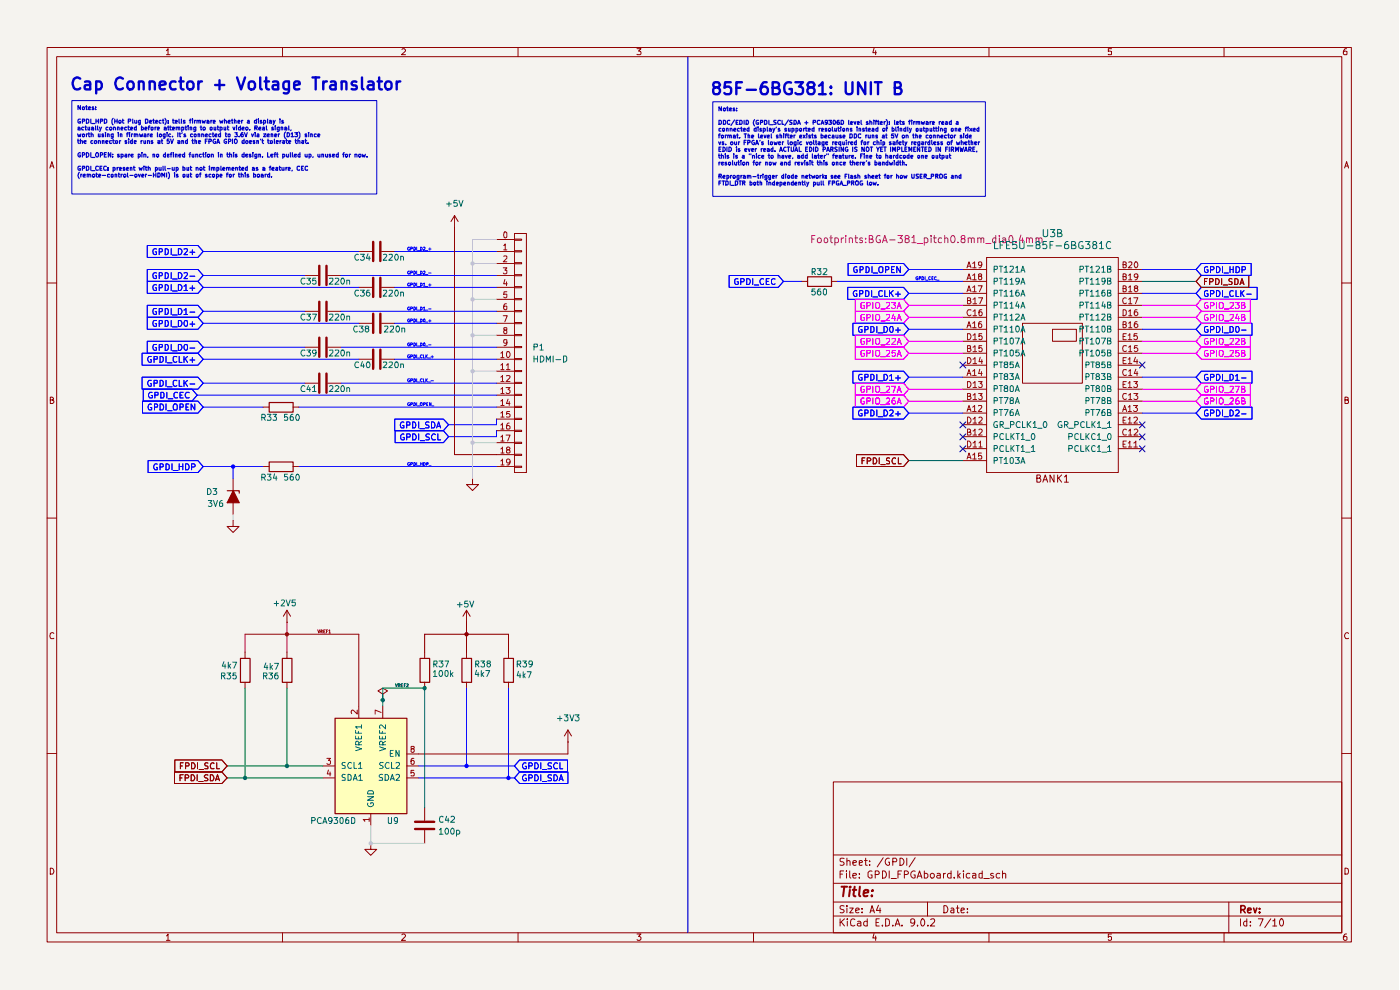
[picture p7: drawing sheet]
<svg xmlns="http://www.w3.org/2000/svg" width="297mm" height="210mm" viewBox="0 0 297 210" stroke-linecap="round" stroke-linejoin="round" font-family="sans-serif">
<path d="M0 0h296.7v209.9h-296.7z" fill="#f5f3ef"/>
<g fill="none" stroke="#910000" stroke-width=".21">
<path d="M10 10.1h276.7v189.7h-276.7zM12 12h272.6v185.9h-272.6zM35.3 10.8l.3-.5v1.3M35.3 11.6h.8M59.9 10.1v1.9M85.3 10.5l.1-.2h.4l.2 .5-.8 .8h.8M109.9 10.1v1.9M135.1 10.3h.9l-.5 .5 .4 .1 .1 .5-.2 .2-.7-.1M159.9 10.1v1.9M185.4 10.2l-.2 1h.7M185.8 10.8v.8M209.8 10.1v1.9"/>
<path d="M235.8 10.3h-.7v.6h.7v.6h-.7M259.7 10.1v1.9M285.7 10.3l-.5 .1-.1 .3-.1 .7 .2 .2 .5-.1v-.6l-.5-.1-.2 .3M10.6 35.6l.4-1.3 .4 1.3M10.7 35.2h.6M285.2 35.6l.5-1.3 .4 1.3M285.4 35.2h.6M10 60h2M284.6 60h2.1M10.7 84.8h.5l.1-.3-.2-.3h-.4v1.4h.5l.2-.3v-.2l-.3-.3M285.3 84.8h.6l.1-.4-.7-.2v1.4h.5l.2-.1 .1-.4-.4-.3M10 109.9h2"/>
<path d="M284.6 109.9h2.1M11.4 134.4l-.2-.2-.5 .2-.1 .4 .2 .7 .6-.1M286.1 134.4a.58 .58 0 0 0-.8 .1 .58 .58 0 0 0 .1 .8l.1 .2 .6-.1M10 159.9h2M284.6 159.9h2.1M176.8 165.9h107.8v32h-107.8zM10.7 184.1a.71 .71 0 0 1 .7 .5 .71 .71 0 0 1-.2 .8h-.5zM35.3 198.5l.3-.4v1.4M35.3 199.5h.8M59.9 197.9v1.9M85.3 198.3l.1-.2h.4l.2 .4-.8 1h.8M109.9 197.9v1.9"/>
<path d="M135.1 198.1h.9l-.5 .5h.2l.3 .3v.3l-.3 .3h-.4l-.2-.2M159.9 197.9v1.9M176.8 194.3h107.8M176.8 191.3h107.8M176.8 187.4h107.8M176.8 181.4h107.8M178.2 194.9v1.5M178.2 185.4h.5M178.5 195.6l.7 .8M179 184.7h-.8v1.6M179.1 192.2a.64 .64 0 0 0-.9 .1v.4l.7 .3 .2 .4a.6 .6 0 0 1-.9 .1M179.1 182.1a.64 .64 0 0 0-.9 .1v.4l.7 .3 .2 .4a.6 .6 0 0 1-.9 .2"/>
<path d="M179.2 194.9l-1 .8M179.6 184.7v.2M179.6 185.3v1M179.7 192.1v.2M179.7 182.7v-.1a.36 .36 0 0 1 .6 .2v.8M179.7 182v1.6M179.7 192.6v1M179.7 194.9v.2M179.7 195.4v1M180.3 192.6h.7l-.7 1h.7M180.3 184.7v1.3l.2 .3M180.9 185.8l.8-.2-.1-.3h-.4l-.3 .1 .1 .8h.6"/>
<path d="M180.9 183l.8-.1-.1-.3-.4-.1-.3 .3 .1 .7h.6M181.4 195.1a.59 .59 0 0 0-.8-.1 .59 .59 0 0 0-.2 .7l.1 .6 .4 .1 .5-.1M181.5 193.1l.8-.1-.1-.3-.4-.1-.3 .3v.6l.3 .1 .4-.1M181.9 195.5h.6l.1 .9M182.3 186.1v.2M182.3 185.3v.1M182.3 183l.7-.1-.2-.4-.5 .1v.9h.6M182.6 195.7l-.5 .1-.2 .3 .2 .3 .5-.1M182.9 193.5v.1M182.9 192.7v.2M183.4 182.5h.6M183.6 182v1.5l.4 .1"/>
<path d="M184 195.5h-.6l-.2 .7a.52 .52 0 0 0 .8 .1M184 194.9v1.5M184.5 183.4v.2M184.5 182.6v.2M184.6 193.6l.4-1.5 .5 1.5M184.7 193.2h.7M185 184.8l-.4-.1-.5 .4v.8l.5 .4 .4-.1v-.6h-.3M185.4 198l-.2 1h.7M185.7 185.5l.7-.1 .1-.4-.2-.3h-.6v1.6M185.8 198.5v1M185.8 195.7h.6M186.4 192l-.5 1.1h1"/>
<path d="M186.5 194.9h-.7v1.5h.7M186.7 192.6v1M187.2 196.3v.1M187.2 184.7a.77 .77 0 0 1 .8 .8 .77 .77 0 0 1-.8 .8zM187.4 181.9l-1.3 2M187.9 194.9h.3a.89 .89 0 0 1 .3 1.4l-.6 .1zM188.6 182.1a.7 .7 0 0 0-.8 .7 .7 .7 0 0 0 .8 .7l.1-.6h-.2M188.6 184.7v1.6M189.1 186.4h1.1M189.4 196.3v.1M189.4 182.8l.8-.1a.45 .45 0 0 0-.2-.7h-.6v1.6M189.9 196.4l.5-1.5 .5 1.5"/>
<path d="M190 196h.8M190.5 185.4h.5M190.9 182a.77 .77 0 0 1 .9 .8 .77 .77 0 0 1-.9 .8zM191.3 184.7h-.8v1.6M191.3 196.3v.1M191.9 185.5l.7-.1 .1-.4-.3-.3h-.5v1.6M192.4 182v1.6M194.1 195.6l-.4 .2-.5-.1 .1-.7 .4-.1 .3 .2a.92 .92 0 0 1-.7 1.3M194.1 184.8a.71 .71 0 0 0-.9 .7 .71 .71 0 0 0 .9 .7v-.6h-.2M194.1 181.9l-1.2 2M194.6 186.3l.5-1.6 .5 1.6M194.6 196.3v.1"/>
<path d="M194.7 185.8h.8M195.5 195l.2-.1a.82 .82 0 0 1 .5 .8 .82 .82 0 0 1-.5 .7 1.1 1.1 0 0 1-.2-1.4zM196.1 185.3a.52 .52 0 0 1 .7 .2l-.1 .7h-.6M196.1 184.7v1.6M196.8 191.3v3M196.8 196.3v.1M197.4 185.5a.47 .47 0 0 1 .4-.3 .47 .47 0 0 1 .4 .3v.4l-.3 .4-.5-.2zM197.4 195.1l.6-.2 .3 .4-.9 1.1h.9M198.8 185.3h.4l.3 .1v.9M199.5 185.6l-.5 .1-.3 .2 .3 .4 .5-.1M200.2 185.3v1M200.2 192.1a.77 .77 0 0 1 .9 .8 .77 .77 0 0 1-.9 .7z"/>
<path d="M200.6 185.3l-.4 .2M201.8 192.7h.5l.1 .9M201.8 185.3a.52 .52 0 0 0-.8 .2l.2 .7h.6M201.8 184.7v1.6M202.4 193h-.6l-.1 .3 .1 .3 .6-.1M202.4 186.1v.2M202.9 192.6h.6M203.1 192.1v1.4l.4 .1M203.2 184.7v1.6M203.3 185.7l.4 .6M203.7 185.3l-.5 .5M203.9 193.1l.7-.1v-.3l-.6-.1-.1 .3v.6l.1 .1 .6-.1"/>
<path d="M204.4 184.7v.2M204.4 185.3v1M205.2 193.5v.1M205.2 192.7v.2M205.7 185.3a.52 .52 0 0 0-.7 .2l.1 .7h.6M206.3 185.3h.5l.2 .1v.9M207 185.6l-.7 .2v.4h.7M208.4 185.3h-.5l-.2 .1v.7l.2 .2 .5-.1M208.4 184.7v1.6M208.7 186.4h1.2M209.8 197.9v1.9M210.7 185.3h-.3l-.3 .1 .1 .3 .6 .2-.1 .3h-.6"/>
<path d="M212.1 185.3a.52 .52 0 0 0-.8 .2l.2 .7h.6M212.7 185.4l.2-.1 .5 .1v.9M212.7 184.7v1.6M235.8 198.1h-.7v.7l.2-.2 .5 .2-.1 .6-.4 .1-.2-.2M259.7 197.9v1.9M260.7 191.3v6.6M263.1 194.9v1.5M264.5 195.5l-.4-.1-.3 .3v.5l.3 .2 .4-.1M264.5 194.9v1.5M265.3 196.3v.1M265.3 195.5v.2M267 194.9h1l-.7 1.5"/>
<path d="M269.6 194.9l-1.3 1.9M270 195.3h.2l.2-.4v1.5M270 196.4h.8M271.6 195.1l.2-.2a.89 .89 0 0 1 .3 1.4l-.2 .1a.87 .87 0 0 1-.3-1.3zM285.3 184.1l.7 .2 .1 .6-.3 .5h-.5zM285.7 198.1l-.5 .1-.1 .3-.1 .7 .2 .3 .5-.2v-.6l-.5-.1-.2 .3"/>
</g>
<path d="M263.2 193l.8-.1 .2-.3-.1-.3-.3-.2h-.6v1.5M263.7 193l.5 .6M264.7 193.1l.7-.1-.1-.3-.4-.1-.2 .3 .1 .6h.5M265.9 192.6l.4 1 .3-1M267.2 193.5v.1M267.2 192.7v.2" fill="none" stroke="#910000" stroke-width=".34"/>
<path d="M178.5 188.1h1.2M179.1 188.1l-.2 2M180.3 188.8l-.2 1.3M180.4 188.1l-.2 .1h.3l-.1-.1-.1 .2M180.9 188.8h.8M181.3 188.1l-.2 1.7v.2l.4 .1M182.4 188.1l-.2 1.7 .3 .3M183.3 189.4l.9-.1v-.5a.67 .67 0 0 0-.9 .2v1h.7M185 189.9v.2M185.1 188.8l.1 .1h-.2l.1-.1-.1 .2" fill="none" stroke="#910000" stroke-width=".42"/>
<path d="M71 152.3h15.3v20.3h-15.3z" fill="#ffb"/>
<g fill="none" stroke="#00f" stroke-width=".21">
<path d="M31.2 52.1h10.8l1.1 1.2-1.1 1.3h-10.8zM31.2 59.7h10.8l1.1 1.3-1.1 1.2h-10.8zM31.2 57.1h10.8l1.1 1.3-1.1 1.3h-10.8zM33.2 52.8a.58 .58 0 0 0-.8 .6 .58 .58 0 0 0 .8 .5v-.5h-.3M33.2 57.9a.58 .58 0 0 0-.8 .6 .58 .58 0 0 0 .8 .5v-.5h-.3M33.8 53.4l.6-.1v-.5l-.6-.1v1.3M33.8 58.5l.6-.1v-.5l-.6-.1v1.3M35.1 52.7a.64 .64 0 0 1 .6 .7 .64 .64 0 0 1-.6 .6zM35.1 57.8a.64 .64 0 0 1 .6 .7 .64 .64 0 0 1-.6 .6zM36.3 52.7v1.3M36.3 57.8v1.3M36.6 54.1h1"/>
<path d="M36.6 59.2h1M37.8 52.7a.65 .65 0 0 1 .8 .7 .65 .65 0 0 1-.8 .6zM37.8 57.8a.65 .65 0 0 1 .8 .7 .65 .65 0 0 1-.8 .6zM39 52.8l.5-.1 .3 .3-.8 1h.8M39 57.9l.5-.1 .3 .3-.8 1h.8M40.3 53.5h1M40.3 58.6h1M40.8 53v1M86.9 52.5l-.1-.1a.38 .38 0 0 0-.3 .3 .38 .38 0 0 0 .1 .4h.3l-.1-.3M86.9 57.6l-.1-.1a.34 .34 0 0 0-.4 .3 .34 .34 0 0 0 .4 .4v-.3M87.1 52.7h.4v-.1l-.4-.2v.7M87.1 57.8h.4v-.1l-.4-.2v.7"/>
<path d="M87.8 52.4l.3 .2v.5h-.3zM87.8 57.5l.3 .2v.3l-.1 .2h-.2zM88.4 52.4v.7M88.4 57.5v.7M88.6 53.2h.5M88.6 58.3h.5M89.2 52.4l.4 .2v.3l-.2 .2h-.2zM89.2 57.5l.4 .2v.3l-.3 .2zM89.8 52.5l.3-.1 .1 .3-.5 .4h.5M89.8 57.6l.3-.1 .1 .3-.5 .4h.5M90.3 53.2h.5M90.3 58.3h.5"/>
<path d="M90.9 52.8h.5M90.9 57.9h.5M91.2 52.6v.5M154.7 58.4h10.4l1.1 1.3-1.1 1.3h-10.4zM156.5 59.2a.46 .46 0 0 0-.6 .2v.6l.1 .3 .4 .1 .2-.2v-.4h-.2M157.1 59.8h.5l.3-.3-.1-.3-.7-.1v1.3M158.4 59.1a.65 .65 0 0 1 .8 .6 .65 .65 0 0 1-.8 .7zM159.7 59.1v1.3M162 59.2a.58 .58 0 0 0-.8 .5 .58 .58 0 0 0 .8 .6v-.1M162.6 59.7h.4M163.2 59.1h-.6v1.3h.6M164.4 59.2l-.3-.1-.4 .3v.8l.4 .2 .3-.2"/>
<path d="M179.9 55.9h11.8l1.1 1.2-1.1 1.3h-11.8zM181.8 56.6a.61 .61 0 0 0-.7 .3 .61 .61 0 0 0 .1 .8l.3 .1 .3-.1 .1-.5h-.3M182.5 57.2l.5-.1v-.5h-.5v1.2M183.7 56.6a.64 .64 0 0 1 .7 .6 .64 .64 0 0 1-.7 .6zM185 56.6v1.2M185.3 57.9h.9M186.5 56.7l.3-.1 .5 .1v1l-.3 .1a.46 .46 0 0 1-.6-.4zM187.9 57.2l.6-.1 .1-.5h-.7v1.2M189.1 57.1h.5M189.7 56.6h-.6v1.2h.6M191 56.6v1.2l-.8-1.2v1.2M194.6 58.8h-.3v.4l.3 .2 .1-.3h-.1"/>
<path d="M195 59h.3l-.1-.3h-.2v.7M195.6 58.7a.38 .38 0 0 1 .4 .2 .38 .38 0 0 1-.2 .5h-.2zM196.3 58.7v.7M196.4 59.4h.4M197.4 58.8l-.2-.1-.2 .1 .1 .6 .3-.1M197.7 59h.2M198 58.7h-.3v.7h.3M198.6 58.8l-.1-.1-.3 .1v.4l.2 .2 .2-.1M198.7 59.4h.5M31.2 64.8h10.8l1.1 1.2-1.1 1.3h-10.8zM33.2 60.5a.58 .58 0 0 0-.8 .5 .58 .58 0 0 0 .8 .6v-.6h-.3M33.2 65.4h-.5a.74 .74 0 0 0 .2 1.3l.3-.1v-.5h-.3"/>
<path d="M33.8 61h.6v-.5l-.6-.1v1.2M33.8 66.1l.6-.1v-.6h-.6v1.3M35.1 60.4a.64 .64 0 0 1 .6 .6 .64 .64 0 0 1-.6 .6zM35.1 65.4a.65 .65 0 0 1 .6 .6 .65 .65 0 0 1-.4 .7h-.2zM36.3 60.4v1.2M36.3 65.4v1.3M36.6 61.7h1M36.6 66.8h1M37.8 60.4a.65 .65 0 0 1 .8 .6 .65 .65 0 0 1-.8 .6zM37.8 65.4h.6a.72 .72 0 0 1 .2 .9 .72 .72 0 0 1-.8 .4zM39 60.7l.5-.3v1.2M39 65.8l.5-.4v1.3"/>
<path d="M39 61.6h.8M39 66.7h.8M40.3 61.1h1M40.3 66.2h1M40.8 60.6v1M86.9 65.2l-.1-.1a.31 .31 0 0 0-.4 .4 .31 .31 0 0 0 .5 .2l-.1-.2M86.9 67.7l-.1-.1a.33 .33 0 0 0-.3 .3 .33 .33 0 0 0 .1 .3h.3l-.1-.2M86.9 60.1l-.1-.1a.34 .34 0 0 0-.4 .4 .34 .34 0 0 0 .4 .3v-.2M86.9 75.3h-.3a.32 .32 0 0 0-.1 .4 .32 .32 0 0 0 .4 .2l-.1-.3M86.9 72.8l-.1-.1a.33 .33 0 0 0-.3 .3 .33 .33 0 0 0 .1 .3h.3l-.1-.2M87.1 65.4h.4v-.1l-.4-.2v.7M87.1 68h.4v-.2l-.4-.2v.7"/>
<path d="M87.1 60.4h.4v-.2l-.4-.2v.7M87.1 75.6h.4v-.3h-.4v.6M87.1 73.1h.4v-.2l-.4-.2v.7M87.8 65.1l.3 .2v.3l-.1 .2h-.2zM87.8 67.6l.3 .2v.4l-.1 .1h-.2zM87.8 60l.3 .2v.3l-.1 .2h-.2zM87.8 75.3h.3v.1v.4l-.1 .1h-.2zM87.8 72.7l.3 .2v.3l-.1 .2h-.2zM88.4 60v.7M88.4 65.1v.7M88.4 67.6v.7M88.4 72.7v.7"/>
<path d="M88.4 75.3v.6M88.6 65.8h.5M88.6 68.3h.5M88.6 60.8h.5M88.6 75.9h.5M88.6 73.4h.5M89.2 65.1l.4 .2v.3l-.3 .2zM89.2 67.6l.4 .2v.4l-.3 .1zM89.2 60l.4 .2v.3l-.3 .2zM89.2 72.7l.4 .2v.3l-.3 .2zM89.6 75.4l-.3-.1a.32 .32 0 0 0-.1 .4 .32 .32 0 0 0 .4 .2M89.8 65.3l.2-.2v.7"/>
<path d="M89.8 67.7l.2-.1 .2 .2v.4l-.2 .1-.2-.1zM89.8 60.2l.2-.2v.7M89.8 75.3v.6h.4M89.8 72.8l.2-.1 .2 .2v.3l-.2 .2-.2-.1zM89.8 65.8h.4M89.8 60.7h.4M90.3 65.8h.5M90.3 68.3h.5M90.3 60.8h.5M90.3 73.4h.5M90.3 75.3v.6M90.4 75.5l.3 .4"/>
<path d="M90.7 75.3l-.4 .3M90.8 75.9h.6M90.9 65.5h.5M90.9 68.1h.5M90.9 60.5h.5M90.9 73.2h.5M91.2 60.2v.5M91.2 67.8v.5M91.4 75.7h.5M91.7 75.4v.5M160 60.5h1M179.8 61h11.9l1.1 1.2-1.1 1.3h-11.9z"/>
<path d="M180.9 68.6h10.8l1.1 1.2-1.1 1.3h-10.8zM180.9 78.7h10.8l1.1 1.3-1.1 1.3h-10.8zM181.8 61.7a.58 .58 0 0 0-.8 .6 .58 .58 0 0 0 .8 .5v-.5h-.2M182.4 62.3h.5l.1-.2v-.4l-.6-.1v1.3M182.9 69.3h-.5a.74 .74 0 0 0 .2 1.2l.3-.1v-.5h-.3M182.9 79.4h-.5a.66 .66 0 0 0-.3 .8 .66 .66 0 0 0 .8 .4v-.5h-.3M183.5 69.9l.6-.1v-.5h-.6v1.2M183.6 61.6l.7 .3v.7a.52 .52 0 0 1-.7 .3zM184.7 69.3h.5l.2 .2v.7l-.4 .3h-.3zM184.7 79.4h.5l.2 .3v.6l-.4 .4h-.3zM184.9 61.6v1.3M185.2 63h1"/>
<path d="M186 69.3v1.2M186 79.4v1.3M186.3 70.6h1M187.2 61.7h-.1a.46 .46 0 0 0-.7 .2l.1 .8 .4 .2 .3-.2M187.5 69.3h.5a.72 .72 0 0 1 .3 .8 .72 .72 0 0 1-.8 .4zM187.5 79.4h.5a.72 .72 0 0 1 .3 .8 .72 .72 0 0 1-.8 .5zM187.7 61.6v1.3h.6M188.7 79.8l.4-.4v1.3M188.7 61.6v1.3M188.9 69.3h.4a.82 .82 0 0 1-.2 1.2 .81 .81 0 0 1-.2-1.2zM189 62.1l.5 .8M189.5 61.6l-.8 .7"/>
<path d="M190 62.4h1M190 70h1M190.5 61.9v1M190.5 69.5v1M190.5 79.7v1M31.4 97.7h10.6l1.1 1.3-1.1 1.2h-10.6zM33.4 98.5a.66 .66 0 0 0-.8 .3 .66 .66 0 0 0 .3 .9h.5v-.6h-.2M34 99.1l.6-.1v-.4l-.6-.2v1.3M35.2 98.4h.3l.4 .3v.7l-.3 .3h-.4zM36.5 98.4v1.3M36.7 99.8h1.1M38 98.4v1.3"/>
<path d="M38 99h.8M38.8 98.4v1.3M39.4 98.4a.71 .71 0 0 1 .7 .4 .71 .71 0 0 1-.2 .9h-.5zM40.6 99.1l.7-.1 .1-.4-.3-.2h-.5v1.3M83.7 88.9h10.4l1.1 1.2-1.1 1.3h-10.4zM83.8 91.4h10.3l1.1 1.2-1.1 1.3h-10.3zM85.7 89.6a.66 .66 0 0 0-.8 .4 .66 .66 0 0 0 .3 .8h.5v-.5h-.3M85.7 92.1l-.3-.1-.4 .4v.6l.3 .3 .5-.1v-.4h-.3M86.3 90.2h.6l.1-.5-.7-.2v1.3M86.3 92.7h.7v-.6l-.7-.1v1.3M86.9 98.1h-.3l-.2 .3 .2 .3h.3l-.1-.2M86.9 80.3h-.3l-.2 .3 .3 .4 .2-.1-.1-.2"/>
<path d="M86.9 85.4h-.3l-.2 .3 .2 .3h.3l-.1-.2M87.1 98.5h.3l.1-.3-.4-.1v.6M87.1 80.7h.4v-.3l-.4-.1v.7M87.1 85.8h.4v-.3l-.4-.1v.6M87.5 89.5a.71 .71 0 0 1 .7 .5 .71 .71 0 0 1-.2 .8h-.5zM87.5 92a.71 .71 0 0 1 .8 .5 .71 .71 0 0 1-.2 .8h-.6zM87.8 98.1h.3v.2v.4h-.3zM87.8 80.3h.3v.2v.4l-.1 .1h-.2zM87.8 85.4h.3v.2v.4h-.3zM88.4 80.3v.7M88.4 85.4v.6M88.4 98.1v.6"/>
<path d="M88.6 98.8h.5M88.6 81h.5M88.6 86.1h.5M88.8 89.5v1.3M88.8 92v1.3M89.1 90.9h1M89.2 93.5h.9M89.2 85.4l.4 .1-.1 .5h-.3v-.1zM89.2 98.1v.6M89.2 98.4h.4M89.6 80.4l-.3-.1-.1 .3 .2 .4 .2-.1M89.6 98.1v.6"/>
<path d="M89.8 98.1h.3l.2 .3-.2 .3h-.3zM89.8 80.3v.7h.4M89.8 85.8h.4l.1-.3-.5-.1v.6M90.3 80.3v.7M90.4 80.6l.3 .4M90.5 98.5h.3v-.3l-.3-.1v.6M90.5 85.8h.2M90.7 80.3l-.4 .4M90.8 85.4h-.3v.6h.3M90.8 81h.6M91 89.6l-.5-.1-.2 .2 .2 .5 .4 .1v.5h-.6M91 98.8h.4"/>
<path d="M91.1 92.1l-.5-.1-.3 .3 .3 .4h.2l.3 .3-.2 .3h-.6M91.4 85.4v.6l-.3-.6v.6M91.4 80.8h.5M91.5 89.5a.71 .71 0 0 1 .8 .4 .71 .71 0 0 1-.3 .9h-.5zM91.6 86.1h.4M92.4 92.2a.57 .57 0 0 0-.8 .1 .57 .57 0 0 0 0 .7l.2 .3 .6-.1M92.6 90.8l.4-1.3 .5 1.3M92.8 90.4h.6M92.9 92v1.3h.6M180.9 86.4h10.8l1.1 1.2-1.1 1.3h-10.8zM182.9 87a.66 .66 0 0 0-.8 .4 .66 .66 0 0 0 .3 .8h.5v-.5h-.3M183.5 80h.6v-.5l-.6-.1v1.3"/>
<path d="M183.5 87.6h.6v-.5l-.6-.1v1.2M184.7 87h.3l.4 .3v.7l-.2 .2h-.5zM186 87v1.2M186.3 80.8h1M186.3 88.4h1M187.5 87a.71 .71 0 0 1 .8 .4 .71 .71 0 0 1-.3 .8h-.5zM188.7 87.1l.5-.1 .3 .2-.1 .3-.7 .7h.8M188.7 80.7h.8M190 80.2h1M190 87.8h1M190.5 87.3v.9"/>
</g>
<g fill="none" stroke="#910000" stroke-width=".51">
<path d="M67.7 56.4v4.1M69.3 56.4v4.1M79.2 51.3v4.1M79.2 58.9v4.1M80.7 51.3v4.1M80.7 58.9v4.1M67.7 64v4.1M67.7 71.6v4.1M67.7 79.2v4.1M69.3 64v4.1M69.3 71.6v4.1M69.3 79.2v4.1"/>
<path d="M79.2 66.5v4.1M79.2 74.2v4M80.7 66.5v4.1M80.7 74.2v4"/>
</g>
<g fill="none" stroke="#910000" stroke-width=".21">
<path d="M64.7 58.4h2.8M69.5 58.4h2.8M76.1 53.3h2.8M80.9 53.3h2.8M96.4 48.3h.1M96.4 45.7l-.7 1.3M96.4 45.7l.8 1.3M96.4 45.7v2.6M105.3 53.3h3.8M105.3 58.4h3.8M105.3 50.8h3.8M105.3 55.9h3.8"/>
<path d="M109.1 50.7h1.6v.3h-1.6zM109.1 53.2h1.6v.2h-1.6zM109.1 55.7h1.6v.3h-1.6zM109.1 58.3h1.6v.2h-1.6zM109.1 49.5h2.6v50.7h-2.6zM170 59.7h1.3M176.4 59.7h1.2M204.2 59.7h5.1M204.2 57.1h5.1M209.3 54.6h27.9v45.6h-27.9zM237.2 59.7h5.1M237.2 57.1h5.1"/>
<path d="M64.7 66h2.8M64.7 73.7h2.8M69.5 66h2.8M69.5 73.7h2.8M76.1 68.6h2.8M76.1 61h2.8M76.1 76.2h2.8M80.9 68.6h2.8M80.9 61h2.8M80.9 76.2h2.8M105.3 68.6h3.8M105.3 61h3.8"/>
<path d="M105.3 66h3.8M105.3 63.5h3.8M105.3 71.1h3.8M105.3 73.7h3.8M105.3 76.2h3.8M105.3 78.7h3.8M109.1 60.8h1.6v.2h-1.6zM109.1 63.3h1.6v.3h-1.6zM109.1 65.9h1.6v.2h-1.6zM109.1 68.4h1.6v.3h-1.6zM109.1 71h1.6v.2h-1.6zM109.1 73.5h1.6v.2h-1.6z"/>
<path d="M109.1 76h1.6v.3h-1.6zM109.1 78.6h1.6v.2h-1.6zM204.2 62.2h5.1M204.2 64.8h5.1M204.2 67.3h5.1M204.2 69.8h5.1M204.2 72.4h5.1M204.2 74.9h5.1M204.2 77.5h5.1M216.9 68.6h12.7v12.7h-12.7zM223.3 69.8h5v2.6h-5zM237.2 62.2h5.1"/>
<path d="M237.2 64.8h5.1M237.2 67.3h5.1M237.2 69.8h5.1M237.2 72.4h5.1M237.2 74.9h5.1M237.2 77.5h5.1M55.8 86.4h1.3M62.1 86.4h1.3M64.7 81.3h2.8M69.5 81.3h2.8M105.3 81.3h3.8M105.3 83.8h3.8"/>
<path d="M105.3 86.4h3.8M105.3 88.9h3.8M105.3 91.4h3.8M105.3 93.9h3.8M105.3 96.4h3.8M105.3 99h3.8M109.1 81.1h1.6v.3h-1.6zM109.1 83.7h1.6v.2h-1.6zM109.1 86.2h1.6v.2h-1.6zM109.1 88.7h1.6v.3h-1.6zM109.1 91.3h1.6v.2h-1.6zM109.1 93.8h1.6v.3h-1.6z"/>
<path d="M109.1 96.4h1.6v.2h-1.6zM109.1 98.9h1.6v.2h-1.6zM181.7 96.4h10l1.1 1.3-1.1 1.3h-10zM182.9 97.7h.4M183.5 97.1h-.6v1.3M184 97.8l.7-.1v-.3l-.2-.3h-.5v1.3M185.3 97.1a.71 .71 0 0 1 .7 .5 .71 .71 0 0 1-.2 .8h-.5zM186.5 97.1v1.3M186.9 98.6h.9M188.7 97.2l-.4-.1-.3 .3 .1 .3 .6 .3v.3l-.7 .1M190 97.3v-.1a.66 .66 0 0 0-.8 .4 .66 .66 0 0 0 .3 .8l.5-.1M190.6 97.1v1.3h.6"/>
<path d="M204.2 97.7h5.1M204.2 80h5.1M204.2 82.5h5.1M204.2 85.1h5.1M204.2 87.6h5.1M204.2 90.1h5.1M204.2 92.6h5.1M204.2 95.2h5.1M237.2 80h5.1M237.2 82.5h5.1M237.2 85.1h5.1M237.2 87.6h5.1"/>
<path d="M237.2 90.1h5.1M237.2 92.6h5.1M237.2 95.2h5.1M49.4 104.1v2.5M100.2 101.5v1.3h1.3l-1.3 1.3-1.2-1.3h1.2M100.2 101.5h.1M220 101.4h.5l.2-.2-.1-.4h-.6v1.5h.6a.45 .45 0 0 0 .2-.5 .45 .45 0 0 0-.3-.4M221.2 102.3l.5-1.5 .5 1.5M221.4 101.8h.7M223.6 100.8v1.5l-.8-1.5v1.5M224.4 100.8v1.5M224.5 101.3l.7 1"/>
<path d="M225.2 100.8l-.8 .8M225.8 101.2l.4-.4v1.5M225.8 102.3h.9M52 138.3v1.3M60.9 132h.1M60.9 129.5l-.8 1.2M60.9 129.5l.7 1.2M60.9 129.5v2.5M60.9 138.3v1.3M99 132h.1M99 129.5l-.8 1.2M99 129.5l.7 1.2"/>
<path d="M99 129.5v2.5M52 144.7v1.3M60.9 144.7v1.3M76.1 149.8v2.5M81.2 149.8v2.5M86.3 159.9h2.5M120.5 157.4h.1M120.5 154.9l-.8 1.2M120.5 154.9l.7 1.2M120.5 154.9v2.5M37 163.7h10.1l1.1 1.3-1.1 1.2h-10.1zM37.1 161.2h10l1.1 1.3-1.1 1.2h-10z"/>
<path d="M38.2 165h.4M38.3 162.5h.4M38.9 161.8h-.6v1.3M38.9 164.3h-.7v1.3M39.3 165h.6l.1-.4-.2-.3h-.5v1.3M39.4 162.5h.6l.1-.4-.2-.3h-.5v1.3M40.6 164.3a.71 .71 0 0 1 .7 .5 .71 .71 0 0 1-.2 .8h-.5zM40.6 161.8a.71 .71 0 0 1 .8 .4 .71 .71 0 0 1-.3 .9h-.5zM41.8 164.3v1.3M41.9 161.8v1.3M42.2 165.8h.9M42.2 163.2h1"/>
<path d="M44.1 161.9l-.4-.1-.3 .3 .1 .3 .6 .2v.4l-.7 .1M44.1 164.4l-.5-.1-.3 .3v.2l.3 .2h.3l.2 .4-.2 .2h-.6M44.6 164.3a.71 .71 0 0 1 .7 .5 .71 .71 0 0 1-.2 .8h-.5zM45.4 162v-.1a.66 .66 0 0 0-.8 .4 .66 .66 0 0 0 .3 .8l.5-.1M45.7 165.6l.4-1.3 .5 1.3M45.8 165.3h.6M46 161.8v1.3h.6M68.5 162.5h2.5M68.5 165h2.5M78.7 172.6v2.5M86.3 162.5h2.5M86.3 165h2.5"/>
</g>
<path d="M171.3 58.7h5.1v2h-5.1zM57.1 85.4h5.1v2h-5.1zM48.2 104.1h2.6v.5M51 139.7h2v5h-2zM59.9 139.7h2v5h-2zM71.1 152.4h15.2v20.2h-15.2z" fill="none" stroke="#910000" stroke-width=".25"/>
<g fill="none" stroke="#f0f" stroke-width=".21">
<path d="M181.4 66h10.3l1.1 1.3-1.1 1.3h-10.3zM181.4 63.5h10.3l1.1 1.3-1.1 1.2h-10.3zM181.4 73.7h10.3l1.1 1.2-1.1 1.3h-10.3zM181.4 71.1h10.3l1.1 1.3-1.1 1.3h-10.3zM183.3 66.7h-.5l-.2 .3v.6l.2 .3 .3 .1 .3-.2v-.4h-.3M183.3 64.2h-.5l-.2 .2v.7l.2 .3h.3l.3-.1v-.4h-.3M183.3 74.3h-.5l-.2 .3v.7l.2 .2 .3 .1 .3-.2v-.4h-.3M183.3 71.8h-.5l-.2 .3v.6l.2 .3 .3 .1 .3-.2v-.4h-.3M183.9 67.4h.5l.3-.3-.2-.4h-.6v1.3M183.9 64.9h.5l.3-.3-.2-.4h-.6v1.2M183.9 74.9h.6l.2-.4-.2-.2h-.6v1.3M183.9 72.4h.6l.2-.2-.1-.3-.7-.1v1.3"/>
<path d="M185.2 64.2v1.2M185.2 66.7v1.3M185.2 71.8v1.3M185.2 74.3v1.3M185.8 66.9l.1-.2h.5l.2 .9a.47 .47 0 0 1-.3 .4 .47 .47 0 0 1-.5-.2zM185.8 64.3l.1-.1h.5l.2 .8a.47 .47 0 0 1-.3 .4 .47 .47 0 0 1-.5-.1zM185.8 74.5l.1-.2h.5a.93 .93 0 0 1-.1 1.3h-.3l-.2-.2zM185.8 72l.1-.2h.5a.93 .93 0 0 1-.1 1.3h-.3l-.2-.3zM186.9 68.1h.9M186.9 65.5h.9M186.9 75.7h.9M186.9 73.2h.9"/>
<path d="M188 66.8l.6-.1 .1 .5-.7 .8h.7M188 64.3l.6-.1 .1 .5-.7 .7h.7M188 74.4l.6-.1 .1 .5-.7 .8h.7M188 71.9l.6-.1 .1 .5-.7 .8h.7M189.1 64.2h.9l-.4 .4 .4 .3v.3l-.3 .2-.6-.1M189.2 71.9l.6-.1 .2 .3-.9 1h.9M189.6 66.6l-.4 1h.8M189.8 67.1v.9M189.9 74.3h-.6l-.1 .6 .2-.1h.3l.3 .2v.4l-.3 .2h-.3l-.2-.2M190.3 68l.5-1.3 .4 1.3M190.3 65.4l.5-1.2 .4 1.2M190.3 75.6l.5-1.3 .4 1.3"/>
<path d="M190.3 73.1l.5-1.3 .4 1.3M190.4 67.6h.7M190.4 65h.7M190.4 75.2h.7M190.4 72.6h.7M181.4 81.3h10.3l1.1 1.2-1.1 1.3h-10.3zM181.4 83.8h10.3l1.1 1.3-1.1 1.3h-10.3zM183.3 82h-.5l-.2 .2v.7l.2 .2 .3 .1 .3-.1v-.5h-.3M183.3 84.5h-.5l-.2 .3v.6l.2 .3 .6-.1v-.4h-.3M183.9 82.5h.6l.2-.4-.2-.1h-.6v1.2M183.9 85.1h.6l.2-.4-.3-.3h-.5v1.3M185.2 82v1.2"/>
<path d="M185.2 84.4v1.3M185.8 82.1l.1-.1h.5a.93 .93 0 0 1-.1 1.2h-.3l-.2-.2zM186 84.4h.3a.84 .84 0 0 1 .1 1.3h-.5l-.1-.2v-.8zM186.9 83.3h.9M186.9 85.9h.9M188 82h.6l.1 .5-.7 .7h.7M188 84.6l.2-.2h.4l.1 .2v.4l-.7 .7h.7M189.1 82h.9l-.5 1.2M189.8 84.4a.58 .58 0 0 0-.6 .6v.5l.2 .2h.4l.2-.2v-.3l-.3-.3h-.2l-.3 .3M190.3 83.2l.5-1.2 .4 1.2M190.3 85.7l.5-1.3 .4 1.3M190.4 82.8h.7"/>
<path d="M190.4 85.3h.7"/>
</g>
<g fill="none" stroke="#b90000" stroke-width=".21">
<path d="M106.8 56.8h.7l-.4 .5 .4 .1v.5l-.1 .2h-.5l-.1-.2M106.8 52.1l.4-.4v1.3M106.8 54.4h.7v.4l-.7 .7h.7M106.8 53h.7M106.9 49.3l.4-.1 .2 .2v.8l-.2 .3-.4-.1zM107.1 59.3l-.3 .9h.8M107.4 59.8v.8M205.1 56.8l.5-1.3 .4 1.3M205.1 59.4l.5-1.3 .4 1.3M205.2 56.5h.7M205.2 59h.7M206.3 55.9l.5-.4v1.3"/>
<path d="M206.3 58.4l.5-.3v1.3M206.3 56.8h.8M206.3 59.4h.8M207.8 58.6l-.2-.1v-.3h.6v.4h-.4l-.2 .2v.4l.2 .2h.2l.3-.3v-.3l-.3-.2M208.3 56l-.3 .3-.4-.1v-.6h.6l.1 .6a.58 .58 0 0 1-.6 .6M238.3 56.1l.5-.1v-.4l-.5-.1v1.3l.6-.2v-.4l-.2-.1M238.3 58.7l.5-.1v-.4l-.5-.1v1.3l.6-.2v-.4l-.2-.1M239.4 55.6h.7v.4l-.7 .8h.7M239.4 58.4l.4-.3v1.3M239.4 59.4h.7M240.8 55.6a.61 .61 0 0 1 .6 .4 .61 .61 0 0 1-.2 .7 .6 .6 0 0 1-.6-.4 .6 .6 0 0 1 .2-.7zM241.4 58.6l-.1 .2a.42 .42 0 0 1-.6-.1 .42 .42 0 0 1 0-.5l.4-.1a.72 .72 0 0 1 .3 .7 .72 .72 0 0 1-.6 .6"/>
<path d="M106.3 74.9l.3-.3v1.3M106.3 77.5l.3-.4v1.3M106.3 75.9h.6M106.3 78.4h.6M106.8 67h.8l-.5 1.2M107.1 70l-.3-.2 .1-.3h.5v.4a.51 .51 0 0 0-.4 .3 .51 .51 0 0 0-.1 .5l.5 .1 .1-.2v-.4l-.1-.2M107.4 64.4l-.4 .1-.2 .9 .3 .3 .4-.2-.1-.6h-.5l-.1 .2M107.4 77.5l.4-.4v1.3M107.4 79.8l.6-.1 .2 .3-.8 .9h.8M107.4 78.4h.8M107.5 61.9h-.6l-.1 .6 .6-.1 .1 .6-.1 .2h-.4l-.2-.2M107.5 72.6l-.1 .2-.5-.1v-.6h.6v.9l-.1 .2-.5 .1"/>
<path d="M107.5 74.7l.1-.1a.65 .65 0 0 1 .6 .6 .65 .65 0 0 1-.4 .7l-.3-.2-.1-.3zM205.1 61.9l.5-1.3 .4 1.3M205.1 69.5l.5-1.3 .4 1.3M205.1 79.7l.5-1.3 .4 1.3M205.2 63.8l.6-.1v-.5h-.6v1.2h.5l.3-.4-.3-.2M205.2 70.8h.5a.72 .72 0 0 1 .3 .8 .72 .72 0 0 1-.8 .5zM205.2 73.9l.6-.1v-.5h-.6v1.3h.5l.3-.4-.3-.3M205.2 75.9h.5a.72 .72 0 0 1 .3 .8 .72 .72 0 0 1-.8 .4zM205.2 61.6h.7M205.2 69.1h.7M205.2 79.2h.7M206 65.8l-.6-.1a.66 .66 0 0 0-.2 .8 .66 .66 0 0 0 .7 .4l.1-.1"/>
<path d="M206.3 61l.5-.4v1.3M206.3 68.6l.5-.4v1.3M206.3 78.7l.5-.3v1.3M206.3 61.9h.8M206.3 69.5h.8M206.3 79.7h.8M206.4 63.5l.4-.3v1.2M206.4 66l.4-.3v1.3M206.4 71.1l.4-.3v1.3M206.4 73.7l.4-.4v1.3M206.4 76.2l.4-.3v1.2M206.4 64.4h.8"/>
<path d="M206.4 67h.8M206.4 72.1h.8M206.4 74.6h.8M206.4 77.1h.8M207.5 60.6h.9l-.6 1.3M207.6 63.2h.8l-.5 1.2M207.9 78.3l-.3 .9h.8M207.9 75.8l-.2 .9h.7M208.2 68.2h-.4l-.2 .3v.8l.2 .2 .4-.1v-.7h-.4l-.2 .2M208.2 78.8v.9M208.3 65.7h-.4l-.2 .3v.8l.2 .2 .4-.1v-.7l-.4-.1-.2 .3M208.3 70.8h-.6v.6l.2-.2 .4 .1v.7l-.4 .1-.2-.2"/>
<path d="M208.3 73.3h-.6v.6l.2-.2 .4 .1v.7l-.4 .1-.2-.2M208.3 76.3v.8M238.3 61.2l.5-.1v-.4l-.5-.1v1.3l.6-.2v-.4l-.2-.1M238.3 65.7h.4l.2 .3v.6l-.4 .4h-.2zM238.3 68.8h.4l.2-.2-.1-.4h-.5v1.3l.6-.2v-.4l-.2-.1M238.3 71.4h.4M238.3 76.5h.4M238.9 63.2a.58 .58 0 0 0-.7 .6 .58 .58 0 0 0 .7 .5M238.9 70.8h-.6v1.3h.6M238.9 73.4l-.5-.1a.74 .74 0 0 0 .3 1.3l.2-.2M238.9 75.9h-.6v1.2h.6M238.9 78.5l-.5-.1a.66 .66 0 0 0-.2 .8 .66 .66 0 0 0 .7 .4v-.1"/>
<path d="M239.4 71.1l.3-.3v1.3M239.4 76.2l.3-.3v1.2M239.4 72.1h.7M239.4 77.1h.7M239.4 61l.4-.4v1.3M239.4 63.5l.4-.3v1.2M239.4 66l.4-.3v1.3M239.4 68.6l.4-.4v1.3M239.4 73.7l.4-.4v1.3M239.4 78.7l.4-.3v1.3M239.4 61.9h.7M239.4 64.4h.7"/>
<path d="M239.4 67h.7M239.4 69.5h.7M239.4 74.6h.7M239.4 79.7h.7M240.5 63.2h.9l-.5 1.2M240.9 61.1l-.3-.2 .1-.2h.6v.3l-.4 .1-.3 .3v.2l.3 .3h.2l.3-.3v-.2l-.3-.3M240.9 75.8l-.4 .9h.9M241 78.3l-.4 .9h.8M241.2 65.7l-.4 .1a.92 .92 0 0 0 .1 1.2h.2l.3-.3v-.3l-.3-.3h-.2l-.3 .3M241.2 68.2l-.4 .1a.92 .92 0 0 0 .1 1.2h.2l.3-.2v-.4l-.3-.2h-.2l-.3 .2M241.2 70.8h-.6l-.1 .6 .3-.2 .4 .1v.7l-.4 .1-.3-.2M241.2 76.3v.8"/>
<path d="M241.2 78.8v.9M241.3 73.3h-.6l-.1 .6 .2-.2h.3l.3 .3v.3l-.3 .3h-.3l-.2-.2M106.3 80l.3-.3v1.2M106.3 82.5l.3-.3v1.3M106.3 85.1l.3-.3v1.2M106.3 87.6l.3-.3v1.2M106.3 90.2l.3-.5v1.3M106.3 92.7l.3-.4v1.3M106.3 95.2l.3-.4v1.3M106.3 97.8l.3-.4v1.2M106.3 80.9h.6M106.3 83.5h.6"/>
<path d="M106.3 86h.6M106.3 88.5h.6M106.3 91h.6M106.3 93.6h.6M106.3 96.1h.6M106.3 98.6h.6M107.4 82.2h.8l-.4 .4 .4 .3v.3l-.3 .3h-.4l-.1-.2M107.4 92.3h.8l-.5 1.3M107.7 95.4l-.3-.3 .1-.2 .4-.1 .3 .4-.3 .2-.4 .1v.6h.5l.2-.2v-.2l-.3-.3M107.8 84.7l-.4 .9h.8M108 89.7a.58 .58 0 0 0-.6 .6l.1 .7h.5l.2-.2v-.3l-.3-.2h-.2l-.3 .2M108 85.2v.8"/>
<path d="M108.1 87.3h-.6l-.1 .6 .2-.2h.3l.3 .3v.3l-.2 .2-.6-.1M108.2 98l-.3 .2-.4-.1v-.6l.4-.1 .3 .2v.5l-.3 .5h-.4M205.1 87.3l.5-1.3 .4 1.3M205.1 97.4l.5-1.3 .4 1.3M205.2 80.9h.5a.72 .72 0 0 1 .3 .9 .72 .72 0 0 1-.8 .4zM205.2 84.1l.6-.1v-.5h-.6v1.3h.5l.3-.5-.3-.2M205.2 88.5a.71 .71 0 0 1 .8 .4 .71 .71 0 0 1-.3 .8h-.5zM205.2 91.7l.6-.1 .1-.3-.2-.3h-.5v1.3h.6l.2-.2v-.2l-.3-.2M205.2 93.6a.71 .71 0 0 1 .8 .4 .71 .71 0 0 1-.3 .8h-.5zM205.2 86.9h.7M205.2 97h.7M206.3 86.4l.5-.4v1.3"/>
<path d="M206.3 96.5l.5-.4v1.3M206.3 87.3h.8M206.3 97.4h.8M206.4 81.3l.4-.4v1.3M206.4 83.8l.4-.3v1.3M206.4 88.9l.4-.4v1.2M206.4 91.4l.4-.4v1.3M206.4 94l.4-.4v1.2M206.4 82.2h.8M206.4 84.8h.8M206.4 89.7h.8M206.4 92.3h.8"/>
<path d="M206.4 94.8h.8M207.6 80.9h.8l-.5 .5 .5 .2-.1 .5-.5 .1-.2-.2M207.6 83.5h.8l-.5 .4 .5 .3-.1 .5-.5 .1-.2-.2M207.6 86.1l.6-.1 .1 .4-.8 .9h.8M207.7 88.6l.4-.1 .3 .4-.8 .8h.8M207.7 91.2l.4-.2 .3 .4-.8 .9h.8M207.7 94l.3-.4v1.2M207.7 94.8h.7M208.2 96.1h-.6v.7l.2-.2 .4 .1 .1 .5-.1 .2-.6-.1M238.2 87.3l.4-1.3 .4 1.3M238.3 86.9h.5M238.3 81.5h.4"/>
<path d="M238.3 89.2h.4M238.3 94.2h.4M238.9 80.9h-.6v1.3h.6M238.9 83.6l-.5-.1a.66 .66 0 0 0-.2 .8 .66 .66 0 0 0 .7 .4v-.1M238.9 88.5h-.6v1.2h.6M238.9 91.2v-.1a.66 .66 0 0 0-.7 .4 .66 .66 0 0 0 .2 .8l.5-.1M238.9 93.6h-.6v1.2h.6M239.4 81.3l.3-.4v1.3M239.4 86.4l.3-.4v1.3M239.4 88.9l.3-.4v1.2M239.4 94l.3-.4v1.2M239.4 82.2h.7"/>
<path d="M239.4 87.3h.6M239.4 89.7h.7M239.4 94.8h.7M239.4 83.8l.4-.3v1.3M239.4 91.4l.4-.4v1.3M239.4 84.8h.7M239.4 92.3h.7M240.5 86h.8l-.4 .4 .4 .3v.3l-.3 .3-.5-.2M240.5 80.9h.8l-.4 .5 .4 .2-.1 .5-.5 .1-.2-.2M240.5 83.5h.9l-.4 .4 .4 .3v.3l-.3 .3-.6-.2M240.5 88.6l.5-.1 .3 .2-.1 .4-.7 .6h.8M240.5 94l.5-.4v1.2"/>
<path d="M240.5 94.8h.8M240.6 91.2l.2-.2h.3l.3 .4-.9 .9h.9M75.8 150.6v.9l-1-.9-.3 .3 .1 .5M80.9 151.1l-1.3-.5v.9M87.4 158.8l-.2-.1v-.3l.6-.1v.4l-.6 .2v.5l.2 .2 .4-.1 .1-.2-.1-.4-.2-.1M69.3 160.9h.8l-.4 .4 .4 .2v.5l-.2 .1h-.4l-.2-.1M69.7 163.3l-.3 .9h.8M70 163.7v.9M78.3 173.8h-1.3l.4 .4M78.3 173.5v.7M87.8 160.9h-.4l-.2 .2v.9l.2 .1h.4v-.7l-.4-.1-.2 .2M87.8 163.4h-.6v.6l.2-.2 .4 .1v.7l-.6-.1"/>
</g>
<g fill="none" stroke="#006665" stroke-width=".21">
<path d="M210.9 57.1l.7-.1-.1-.5h-.6v1.2M210.9 59.7l.7-.2-.1-.5h-.6v1.3M212 56.5h.7M212 59h.7M212.3 56.5v1.2M212.3 59v1.3M213 56.8l.4-.3v1.2M213 59.4l.4-.4v1.3M213 57.7h.8M214.3 56.6l.6-.1 .1 .5-.8 .7h.8M214.3 59.4l.3-.4v1.3M215.5 56.8l.3-.3v1.2"/>
<path d="M215.5 57.7h.7M216.2 59.5l-.2 .3-.4-.1-.1-.2 .1-.5h.5a.75 .75 0 0 1 .1 .8 .75 .75 0 0 1-.6 .5M216.6 57.7l.4-1.2 .4 1.2M216.7 57.3h.6M216.7 59.9h.6M229.1 57.1h.5l.3-.2-.2-.4h-.6v1.2M229.1 59.7h.5l.3-.3-.2-.4h-.6v1.3M230.2 56.5h.8M230.2 59h.8M230.5 56.5v1.2M230.5 59v1.3M231.3 56.8l.3-.3v1.2"/>
<path d="M231.3 59.4l.3-.4v1.3M231.3 57.7h.8M232.5 56.6l.6-.1 .2 .2-.8 1h.8M232.5 59.4l.4-.4v1.3M233.8 56.8l.3-.3v1.2M233.8 57.7h.6M234.4 59.5l-.2 .3-.4-.1v-.6l.6-.1v.7a.58 .58 0 0 1-.6 .6M234.9 57.1l.6-.1 .1-.4-.7-.1v1.2h.6l.2-.4-.3-.2M234.9 59.6l.6-.1 .1-.4-.7-.1v1.3h.6l.2-.4-.3-.3M210.9 62.2l.7-.1-.1-.5h-.6v1.2M210.9 64.8l.7-.2-.1-.5h-.6v1.3M210.9 67.2h.6l.1-.5-.7-.1v1.3"/>
<path d="M210.9 69.8h.6l.1-.5-.7-.1v1.2M210.9 72.3h.6l.1-.5-.7-.1v1.3M210.9 74.8h.6l.1-.5h-.7v1.2M210.9 77.4h.6l.1-.5-.7-.1v1.2M210.9 79.9h.6l.1-.5-.7-.2v1.3M212 61.6h.7M212 64.1h.7M212 66.6h.7M212 69.2h.7M212 71.7h.7M212 74.3h.7M212 76.8h.7"/>
<path d="M212 79.2h.7M212.3 61.6v1.2M212.3 64.1v1.3M212.3 66.6v1.3M212.3 69.2v1.2M212.3 71.7v1.3M212.3 74.3v1.2M212.3 76.8v1.2M212.3 79.2v1.3M213 61.9l.4-.3v1.2M213 64.4l.4-.3v1.3M213 67l.4-.4v1.3"/>
<path d="M213 69.5l.4-.3v1.2M213 72.1l.4-.4v1.3M213 74.6l.4-.3v1.2M213 60.3h.8M213 62.8h.8M213 65.4h.8M213 67.9h.8M213 70.4h.8M213 73h.8M213 75.5h.8M213.3 77.3l-.3-.3 .2-.2h.5v.4l-.4 .1-.3 .3 .2 .4h.5l.1-.4-.3-.3M213.3 79.8l-.3-.3 .3-.3 .4 .1v.5h-.4l-.3 .3 .2 .4h.5l.1-.4-.3-.3"/>
<path d="M214.2 79.2h.8l-.5 .6 .5 .1v.5h-.8M214.3 61.9l.3-.3v1.2M214.3 64.4l.3-.3v1.3M214.3 67l.3-.4v1.3M214.3 69.5l.3-.3v1.2M214.3 71.9l.2-.2h.3l.2 .2v.8l-.3 .3-.4-.3zM214.3 74.4l.2-.1h.3l.2 .1v.9l-.3 .2-.4-.2zM214.3 60.3h.7M214.3 62.8h.7M214.3 65.4h.7M214.3 67.9h.7M214.3 70.4h.7"/>
<path d="M215 76.8h-.7v.6l.2-.2 .5 .2-.1 .6-.6-.1M215.4 71.7h.8l-.5 1.3M215.4 78l.4-1.2 .4 1.2M215.5 66.7l.6-.1 .1 .4-.8 .9h.8M215.5 77.6h.6M215.6 69.3v-.1a.65 .65 0 0 1 .7 .5 .65 .65 0 0 1-.5 .7l-.2-.1-.1-.4zM215.8 64l-.3 .9h.7M216.1 61.6h-.5l-.1 1 .2 .2h.3l.2-.2v-.4l-.2-.2-.4 .1-.1 .1M216.1 64.5v.9M216.2 74.3h-.6l-.1 .5 .1-.1h.4l.2 .2v.4l-.2 .2h-.4l-.1-.1M216.6 60.3l.4-1.3 .4 1.3M216.6 62.8l.4-1.2 .4 1.2"/>
<path d="M216.6 65.4l.4-1.3 .4 1.3M216.6 67.9l.4-1.3 .4 1.3M216.6 70.4l.4-1.2 .4 1.2M216.6 73l.4-1.3 .4 1.3M216.6 75.5l.4-1.2 .4 1.2M216.7 62.4h.6M216.7 64.9h.6M216.7 67.5h.6M216.7 70h.6M216.7 72.6h.6M216.7 75.1h.6M229.1 62.2h.5l.3-.2-.2-.4h-.6v1.2"/>
<path d="M229.1 64.8h.5l.3-.3-.2-.4h-.6v1.3M229.1 67.2h.6l.2-.1-.1-.4-.7-.1v1.3M229.1 69.8h.6l.2-.5-.2-.1h-.6v1.2M229.1 72.3h.6l.2-.4-.2-.2h-.6v1.3M229.1 74.8h.6l.2-.4-.2-.1h-.6v1.2M230.2 61.6h.8M230.2 64.1h.8M230.2 66.6h.8M230.2 69.2h.8M230.2 71.7h.8M230.2 74.3h.8M230.4 77.4h.6v-.6h-.6v1.2"/>
<path d="M230.4 79.9h.6v-.6l-.6-.1v1.3M230.5 61.6v1.2M230.5 64.1v1.3M230.5 66.6v1.3M230.5 69.2v1.2M230.5 71.7v1.3M230.5 74.3v1.2M231.3 61.9l.3-.3v1.2M231.3 64.4l.3-.3v1.3M231.3 67l.3-.4v1.3M231.3 69.5l.3-.3v1.2M231.3 72.1l.3-.4v1.3"/>
<path d="M231.3 74.6l.3-.3v1.2M231.3 60.3h.8M231.3 62.8h.8M231.3 65.4h.8M231.3 67.9h.8M231.3 70.4h.8M231.3 73h.8M231.3 75.5h.8M231.4 76.8h.8M231.4 79.2h.8M231.8 76.8v1.2M231.8 79.2v1.3"/>
<path d="M232.5 61.9l.4-.3v1.2M232.5 64.4l.4-.3v1.3M232.5 67l.4-.4v1.3M232.5 69.5l.4-.3v1.2M232.5 60.3h.8M232.5 62.8h.8M232.5 65.4h.8M232.5 67.9h.8M232.5 70.4h.8M232.7 71.7h.4a.82 .82 0 0 1-.3 1.3 .89 .89 0 0 1-.1-1.3zM232.7 74.3h.4a.82 .82 0 0 1-.3 1.2 .89 .89 0 0 1-.1-1.2zM232.7 77.3l-.2-.3 .2-.2h.4l.2 .2-.1 .2a.48 .48 0 0 0-.6 .2 .48 .48 0 0 0 .1 .6h.4l.2-.2v-.2l-.3-.3"/>
<path d="M232.7 79.8l-.2-.3 .2-.3h.3l.3 .4-.3 .2-.4 .1-.1 .4 .2 .2h.4l.2-.2v-.2l-.3-.3M233.7 71.7h.8l-.6 1.3M233.7 79.2h.7l-.4 .6 .4 .2v.5l-.7-.1M233.8 66.7l.6-.1v.4l-.7 .9h.7M233.8 69.3l.1-.1h.4a.82 .82 0 0 1-.3 1.2l-.2-.2zM234 64l-.2 .9h.7M234.4 61.6h-.5l-.1 .2v.9l.1 .1 .5-.1v-.6l-.5-.1-.1 .2M234.4 74.3h-.6v.5l.1-.1 .5 .1v.6l-.5 .1-.1-.1M234.4 76.8h-.6v.6l.1-.2 .5 .1v.7l-.6-.1M234.4 64.5v.9M234.9 62.1h.6l.1-.5h-.7v1.2h.6l.2-.4-.3-.3M234.9 64.7l.6-.1 .1-.4-.7-.1v1.3h.6l.2-.5-.3-.2"/>
<path d="M234.9 67.2l.6-.1 .1-.4-.7-.1v1.3h.6l.2-.4-.1-.3h-.2M234.9 69.8l.6-.1 .1-.4-.7-.1v1.2h.6l.2-.4-.1-.2h-.2M234.9 72.3l.6-.1 .1-.4-.7-.1v1.3h.6l.2-.4-.1-.3h-.2M234.9 74.8h.6l.1-.5h-.7v1.2h.6l.2-.4-.1-.3h-.2M234.9 77.4l.7-.2-.1-.4h-.6v1.2h.7v-.6h-.2M234.9 79.9l.7-.1v-.4l-.2-.2h-.5v1.3h.7l.1-.4-.1-.2h-.2M210.9 82.5h.6l.1-.5-.7-.2v1.3M210.9 85h.6l.1-.5-.7-.2v1.3M210.9 87.5h.6l.1-.5-.7-.1v1.2M210.9 92.6l.7-.1v-.4l-.7-.2v1.3M210.9 95.2l.7-.1v-.4l-.7-.2v1.3M210.9 97.7l.7-.1v-.4l-.7-.2v1.3"/>
<path d="M211.6 89.5l-.4-.1-.3 .2-.1 .6 .3 .5h.5v-.5h-.3M212 81.8h.7M212 84.3h.7M212 86.9h.7M212 97h.7M212.2 90.1l.7-.1v-.4l-.7-.2v1.3M212.3 81.8v1.3M212.3 84.3v1.3M212.3 86.9v1.2M212.3 97v1.3M212.4 90.1l.5 .6M212.9 92.1l-.3-.2a.74 .74 0 0 0-.3 1.3l.6-.1"/>
<path d="M212.9 94.7l-.3-.2a.74 .74 0 0 0-.3 1.3l.6-.1M213 84.3h.9l-.6 1.3M213 86.9h.9l-.6 1.2M213 97.5l.4-.5v1.3M213 98.3h.8M213.1 90.8h1M213.3 82.4l-.3-.4 .3-.2 .4 .1v.4l-.4 .1-.3 .2 .2 .5h.5l.1-.5-.3-.2M213.4 91.9v1.3h.6M213.4 94.5v1.3h.6M214.4 90.1l.7-.1v-.3l-.2-.3h-.5v1.3M214.5 91.9v1.3M214.5 94.5v1.3"/>
<path d="M214.5 81.8l.5 .2v.9l-.2 .2h-.3l-.2-.2v-.9zM214.5 84.9l-.2-.1v-.3l.4-.2 .3 .2v.3l-.7 .2 .1 .6 .6-.1v-.5l-.3-.1M214.5 97l.5 .3v.7l-.2 .3h-.3l-.2-.3v-.7zM214.6 92.5l.5 .7M214.6 95.1l.5 .7M214.9 86.9h-.3l-.3 .3v.9h.7l-.1-.6-.4-.1-.2 .2M215.1 91.9l-.6 .8M215.1 94.5l-.6 .7M215.4 80.5l.4-1.3 .4 1.3M215.4 83.1l.4-1.3 .4 1.3M215.4 85.6l.4-1.3 .4 1.3M215.4 88.1l.4-1.2 .4 1.2"/>
<path d="M215.4 97h.8l-.4 .5 .4 .3v.4h-.8M215.5 80.2h.6M215.5 82.7h.6M215.5 85.3h.6M215.5 87.8h.6M215.6 91.9h.6M215.6 94.5h.6M215.9 91.9v1.3M215.9 94.5v1.3M216.4 89.6a.58 .58 0 0 0-.8 .1 .58 .58 0 0 0 .1 .8l.1 .2 .6-.1M216.6 98.3l.4-1.3 .4 1.3M216.7 92.4l.3-.5v1.3"/>
<path d="M216.7 94.9l.3-.4v1.3M216.7 93.2h.6M216.7 95.8h.6M216.7 98h.6M216.9 89.4v1.3h.6M217.6 93.4h.9M217.6 95.9h.9M217.9 89.4v1.3M218.1 90l.6 .7M218.7 89.4l-.8 .8M218.8 94.9l.4-.4v1.3M218.8 95.8h.7"/>
<path d="M218.9 92l.2-.1a.76 .76 0 0 1 .3 1.3l-.5-.1a.94 .94 0 0 1 0-1.1zM219.2 89.8l.3-.4v1.3M219.2 90.7h.7M220.1 90.8h1M221.5 89.5l.2-.1a.76 .76 0 0 1 .2 1.3l-.4-.1a.94 .94 0 0 1 0-1.1zM225.2 89.5a.66 .66 0 0 0-.7 .4 .66 .66 0 0 0 .2 .8l.6-.1v-.4h-.3M225.8 90.1l.7-.1 .1-.3-.3-.3h-.5v1.3M226.1 90.1l.5 .6M226.7 92.6l.7-.1v-.5l-.7-.1v1.3M226.7 95.2l.7-.1v-.5l-.7-.1v1.3M226.7 90.8h1.1M228 90.1l.7-.1v-.5l-.7-.1v1.3"/>
<path d="M228.8 92.1l-.4-.2-.4 .4v.7l.3 .2 .5-.1M228.8 94.7l-.4-.2-.4 .3v.7l.3 .3 .5-.1M229.3 91.9v1.3h.7M229.3 94.5v1.3h.7M230 89.6l-.3-.2-.4 .3v.7l.2 .3 .5-.1M230.4 82.5h.6v-.6l-.6-.1v1.3M230.4 85h.6v-.6l-.6-.1v1.3M230.4 87.5h.6v-.5l-.6-.1v1.2M230.4 91.9v1.3M230.4 94.5v1.3M230.5 89.4v1.3h.7M230.5 92.5l.6 .7"/>
<path d="M230.5 95.1l.6 .7M231.1 91.9l-.7 .8M231.1 94.5l-.7 .7M231.4 81.8h.8M231.4 84.3h.8M231.4 86.9h.8M231.6 89.4v1.3M231.8 81.8v1.3M231.8 84.3v1.3M231.8 86.9v1.2M231.8 90l.5 .7M232.3 92.1l-.2-.2a.74 .74 0 0 0-.3 1.3l.5-.1"/>
<path d="M232.3 94.7l-.2-.2a.74 .74 0 0 0-.3 1.3l.5-.1M232.3 89.4l-.7 .8M232.5 84.3h.8l-.6 1.3M232.5 86.9h.8l-.6 1.2M232.7 82.4l-.2-.4 .2-.2h.3l.3 .3-.3 .3-.4 .1-.1 .4 .2 .2h.4l.2-.2v-.3l-.3-.2M232.8 89.8l.4-.4v1.3M232.8 92.4l.4-.5v1.3M232.8 94.9l.4-.4v1.3M232.8 90.7h.7M232.8 93.2h.7M232.8 95.8h.7M233.8 90.8h1"/>
<path d="M233.8 93.4h1M233.8 95.9h1M233.9 84.9l-.1-.4 .1-.2 .5 .1v.4l-.6 .2v.5l.6 .1v-.4l-.2-.3M234 81.8a.82 .82 0 0 1 .3 1.3h-.4l-.1-.2v-.9zM234.4 86.9l-.5 .1-.1 .2v.9h.6v-.6l-.5-.1-.1 .2M234.9 82.5l.7-.2v-.3l-.2-.2h-.5v1.3h.7l.1-.5-.1-.1h-.2M234.9 85l.7-.2v-.3l-.2-.2h-.5v1.3h.7l.1-.4-.1-.2h-.2M234.9 87.5l.7-.1v-.4l-.2-.1h-.5v1.2h.7l.1-.4-.1-.2h-.2M234.9 89.8l.5-.4v1.3M234.9 94.9l.5-.4v1.3M234.9 90.7h.8M234.9 95.8h.8"/>
<path d="M235.3 91.9a.76 .76 0 0 1 .2 1.3h-.3a.8 .8 0 0 1 .1-1.3zM75.4 158.4l1.3 .4-1.3 .5M75.4 156.1v.6h1.3v-.6M75.4 154.9v.6h1.3M76 155.1v.4M76 156.3v.4M76.1 158v-.5l-.2-.3-.4 .1-.1 .7h1.3M76.7 154.2h-1.3l.4 .3M76.7 157.2l-.6 .4M76.7 153.8v.7M80.5 158.4l1.3 .4-1.3 .5M80.5 156.1v.6h1.3v-.6"/>
<path d="M80.5 154.9v.6h1.3M81.1 155.1v.4M81.1 156.3v.4M81.2 158v-.5l-.3-.3-.3 .1-.1 .7h1.3M81.8 153.8v.8l-.9-.8-.4 .2 .1 .5M81.8 157.2l-.6 .4M82.8 159.9h.4M83.4 159.2h-.6v1.2h.6M84.7 159.2v1.2l-.7-1.2v1.2M73.2 161.8l-.4-.1-.2 .3v.3l.6 .3v.3l-.6 .1M73.2 164.3h-.4l-.2 .2v.3l.6 .3v.3l-.6 .1M73.8 164.3a.52 .52 0 0 1 .7 .3v.7l-.2 .2h-.5z"/>
<path d="M74.5 161.9v-.1a.66 .66 0 0 0-.7 .4 .66 .66 0 0 0 .2 .8l.5-.1M74.9 165.5l.5-1.2 .4 1.2M75 165.2h.6M75.1 161.7v1.3h.6M76 162.1l.5-.4v1.3M76 163h.8M76.1 164.7l.4-.4v1.2M76.1 165.5h.8M78 169h1.2l-1.2 .8h1.2M78.1 170.3a.58 .58 0 0 0 .5 .8 .58 .58 0 0 0 .6-.8h-.5v.2M78.1 167.9l.1-.2h.7a.52 .52 0 0 1 .3 .7h-1.2zM81.2 164.3h-.5l-.3 .2 .3 .4 .4 .1v.5h-.7"/>
<path d="M81.3 161.8l-.5-.1-.3 .3 .3 .4h.2l.3 .2-.2 .4h-.6M81.7 164.3a.71 .71 0 0 1 .7 .4 .71 .71 0 0 1-.2 .8h-.5zM82.5 161.9a.57 .57 0 0 0-.7 0 .57 .57 0 0 0 0 .8l.2 .3 .5-.1M82.8 165.5l.4-1.2 .5 1.2M83 165.2h.6M83.1 161.7v1.3h.6M84 161.9l.5-.2 .3 .3-.1 .3-.7 .7h.8M84 164.4l.5-.1 .3 .2-.1 .3-.7 .7h.8"/>
</g>
<path d="M67.4 133.6l.2 .7 .2-.7M68.1 133.9h.3l-.2-.3h-.1v.7M68.2 133.9l.2 .4M68.7 133.9h.1M69 133.6h-.3v.7h.3M69.3 133.9h.1M69.5 133.6h-.2v.7M69.8 133.8l.1-.2v.7M69.8 134.3h.3" fill="none" stroke="#d40000" stroke-width=".21"/>
<path d="M83.9 145l.2 .7 .2-.7M84.5 145.4h.3l.1-.2-.4-.2v.7M84.7 145.4l.2 .3M85.2 145.4h.1M85.4 145h-.2v.7h.2M85.8 145.4h.1M86 145h-.2v.7M86.3 145.1l.1-.1 .2 .3-.4 .4h.4" fill="none" stroke="#0f0f0f" stroke-width=".21"/>
<path d="M49.4 104.1l1.3 2.5h-2.5z" fill="#910000"/>
<path d="M57.1 98h5.1v2h-5.1zM49.5 104.1l1.3 2.5h-2.6zM89.1 139.7h2v5h-2zM98 139.7h2v5h-2zM106.9 139.7h2v5h-2z" fill="none" stroke="#910000" stroke-width=".25"/>
<g fill="none" stroke="#910000" stroke-width=".21">
<path d="M254.8 58.4h10.1v2.6h-10.1l-1.1-1.3zM255.5 59.7h.4M256.1 59.1h-.6v1.3M256.6 59.8h.5l.3-.3-.1-.3-.7-.1v1.3M257.9 59.1a.65 .65 0 0 1 .8 .6 .65 .65 0 0 1-.8 .7zM259.2 59.1v1.3M261.4 59.2l-.5-.1-.2 .3 .1 .2 .6 .3v.3l-.2 .2-.5-.1M262 59.1l.6 .3v.6a.52 .52 0 0 1-.6 .4zM259.5 60.5h.9M263.1 60.4l.4-1.3 .4 1.3M263.1 60h.6M55.8 99h1.3"/>
<path d="M62.1 99h1.3M181.7 96.4h10l1.1 1.3-1.1 1.3h-10zM182.9 97.7h.4M183.5 97.1h-.6v1.3M184 97.8l.7-.1v-.3l-.2-.3h-.5v1.3M185.3 97.1a.71 .71 0 0 1 .7 .5 .71 .71 0 0 1-.2 .8h-.5zM186.5 97.1v1.3M186.9 98.6h.9M188.7 97.2l-.4-.1-.3 .3 .1 .3 .6 .3v.3l-.7 .1M190 97.3v-.1a.66 .66 0 0 0-.8 .4 .66 .66 0 0 0 .3 .8l.5-.1M190.6 97.1v1.3h.6M49.4 110.4v1.3h1.3l-1.3 1.2-1.2-1.2h1.2"/>
<path d="M49.4 110.4h.1M49.4 101.5v2.6M49.4 106.6v2.5M90.1 138.3v1.3M99 138.3v1.3M107.9 138.3v1.3M81.2 147.2l1-.6-1-.6-1 .6 1 .6v1.3M81.2 148.5h.1M90.1 144.7v1.3M99 144.7v1.3M107.9 144.7v1.3M120.5 157.4v2.5h-31.7"/>
<path d="M37 163.7h10.1l1.1 1.3-1.1 1.2h-10.1zM37.1 161.2h10l1.1 1.3-1.1 1.2h-10zM38.2 165h.4M38.3 162.5h.4M38.9 161.8h-.6v1.3M38.9 164.3h-.7v1.3M39.3 165h.6l.1-.4-.2-.3h-.5v1.3M39.4 162.5h.6l.1-.4-.2-.3h-.5v1.3M40.6 164.3a.71 .71 0 0 1 .7 .5 .71 .71 0 0 1-.2 .8h-.5zM40.6 161.8a.71 .71 0 0 1 .8 .4 .71 .71 0 0 1-.3 .9h-.5zM41.8 164.3v1.3M41.9 161.8v1.3"/>
<path d="M42.2 165.8h.9M42.2 163.2h1M44.1 161.9l-.4-.1-.3 .3 .1 .3 .6 .2v.4l-.7 .1M44.1 164.4l-.5-.1-.3 .3v.2l.3 .2h.3l.2 .4-.2 .2h-.6M44.6 164.3a.71 .71 0 0 1 .7 .5 .71 .71 0 0 1-.2 .8h-.5zM45.4 162v-.1a.66 .66 0 0 0-.8 .4 .66 .66 0 0 0 .3 .8l.5-.1M45.7 165.6l.4-1.3 .5 1.3M45.8 165.3h.6M46 161.8v1.3h.6M78.7 178.9v1.3h1.2l-1.2 1.2-1.3-1.2h1.3M78.7 178.9h.1M90.1 171.3v2.8"/>
<path d="M90.1 176.1v2.8"/>
</g>
<g fill="none" stroke="#00f" stroke-width=".21">
<path d="M31.2 52.1h10.8l1.1 1.2-1.1 1.3h-10.8zM31.2 59.7h10.8l1.1 1.3-1.1 1.2h-10.8zM31.2 57.1h10.8l1.1 1.3-1.1 1.3h-10.8zM33.2 52.8a.58 .58 0 0 0-.8 .6 .58 .58 0 0 0 .8 .5v-.5h-.3M33.2 57.9a.58 .58 0 0 0-.8 .6 .58 .58 0 0 0 .8 .5v-.5h-.3M33.8 53.4l.6-.1v-.5l-.6-.1v1.3M33.8 58.5l.6-.1v-.5l-.6-.1v1.3M35.1 52.7a.64 .64 0 0 1 .6 .7 .64 .64 0 0 1-.6 .6zM35.1 57.8a.64 .64 0 0 1 .6 .7 .64 .64 0 0 1-.6 .6zM36.3 52.7v1.3M36.3 57.8v1.3M36.6 54.1h1"/>
<path d="M36.6 59.2h1M37.8 52.7a.65 .65 0 0 1 .8 .7 .65 .65 0 0 1-.8 .6zM37.8 57.8a.65 .65 0 0 1 .8 .7 .65 .65 0 0 1-.8 .6zM39 52.8l.5-.1 .3 .3-.8 1h.8M39 57.9l.5-.1 .3 .3-.8 1h.8M40.3 53.5h1M40.3 58.6h1M40.8 53v1M43.1 58.4h21.6M43.1 53.3h33M72.3 58.4h33M83.7 53.3h21.6"/>
<path d="M154.7 58.4h10.4l1.1 1.3-1.1 1.3h-10.4zM156.5 59.2a.46 .46 0 0 0-.6 .2v.6l.1 .3 .4 .1 .2-.2v-.4h-.2M157.1 59.8h.5l.3-.3-.1-.3-.7-.1v1.3M158.4 59.1a.65 .65 0 0 1 .8 .6 .65 .65 0 0 1-.8 .7zM159.7 59.1v1.3M162 59.2a.58 .58 0 0 0-.8 .5 .58 .58 0 0 0 .8 .6v-.1M162.6 59.7h.4M163.2 59.1h-.6v1.3h.6M164.4 59.2l-.3-.1-.4 .3v.8l.4 .2 .3-.2M166.2 59.7h3.8M177.6 59.7h26.6M179.9 55.9h11.8l1.1 1.2-1.1 1.3h-11.8z"/>
<path d="M181.8 56.6a.61 .61 0 0 0-.7 .3 .61 .61 0 0 0 .1 .8l.3 .1 .3-.1 .1-.5h-.3M182.5 57.2l.5-.1v-.5h-.5v1.2M183.7 56.6a.64 .64 0 0 1 .7 .6 .64 .64 0 0 1-.7 .6zM185 56.6v1.2M185.3 57.9h.9M186.5 56.7l.3-.1 .5 .1v1l-.3 .1a.46 .46 0 0 1-.6-.4zM187.9 57.2l.6-.1 .1-.5h-.7v1.2M189.1 57.1h.5M189.7 56.6h-.6v1.2h.6M191 56.6v1.2l-.8-1.2v1.2M192.8 57.1h11.4M242.3 57.1h11.4"/>
<path d="M254.8 55.9h10.6v2.5h-10.6l-1.1-1.3zM256.2 56.6a.46 .46 0 0 0-.7 .2v.7l.2 .2 .3 .1 .3-.1v-.5h-.3M256.8 57.2h.5l.3-.2-.1-.4h-.7v1.2M258.1 56.6a.65 .65 0 0 1 .7 .6 .65 .65 0 0 1-.7 .6zM259.3 56.6v1.2M259.7 57.9h.9M260.9 56.6v1.2M260.9 57.1h.7M261.6 56.6v1.2M262.2 56.6a.65 .65 0 0 1 .8 .6 .65 .65 0 0 1-.8 .6zM263.5 57.2l.7-.1v-.5h-.7v1.2M30.1 74.9h11.9l1.1 1.3-1.1 1.3h-11.9z"/>
<path d="M31.2 67.3h10.8l1.1 1.3-1.1 1.2h-10.8zM31.2 72.4h10.8l1.1 1.3-1.1 1.2h-10.8zM31.2 64.8h10.8l1.1 1.2-1.1 1.3h-10.8zM32.1 75.6h-.5a.66 .66 0 0 0-.3 .8 .66 .66 0 0 0 .8 .4v-.5h-.2M32.7 76.2h.6l.1-.5-.7-.1v1.3M33.2 68h-.5a.74 .74 0 0 0 .2 1.3l.3-.1v-.5h-.3M33.2 73.1h-.5a.66 .66 0 0 0-.3 .8 .66 .66 0 0 0 .8 .4v-.6h-.3M33.2 60.5a.58 .58 0 0 0-.8 .5 .58 .58 0 0 0 .8 .6v-.6h-.3M33.2 65.4h-.5a.74 .74 0 0 0 .2 1.3l.3-.1v-.5h-.3M33.8 68.7l.6-.1v-.6h-.6v1.3M33.8 73.7h.6v-.6h-.6v1.2M33.8 61h.6v-.5l-.6-.1v1.2"/>
<path d="M33.8 66.1l.6-.1v-.6h-.6v1.3M34 75.6h.4l.2 .3v.6l-.4 .4h-.2zM35.1 68a.65 .65 0 0 1 .6 .5 .65 .65 0 0 1-.4 .8h-.2zM35.1 73.1a.65 .65 0 0 1 .6 .5 .65 .65 0 0 1-.4 .7h-.2zM35.1 60.4a.64 .64 0 0 1 .6 .6 .64 .64 0 0 1-.6 .6zM35.1 65.4a.65 .65 0 0 1 .6 .6 .65 .65 0 0 1-.4 .7h-.2zM35.2 75.6v1.3M35.5 77h1M36.3 60.4v1.2M36.3 65.4v1.3M36.3 68v1.3M36.3 73.1v1.2"/>
<path d="M36.6 69.3h1M36.6 74.4h1M36.6 61.7h1M36.6 66.8h1M37.5 75.7l-.6-.1-.2 .3v.6l.2 .3 .4 .1 .2-.2M37.8 68h.6a.72 .72 0 0 1 .2 .8 .72 .72 0 0 1-.8 .5zM37.8 73.1h.6a.72 .72 0 0 1 .2 .8 .72 .72 0 0 1-.8 .4zM37.8 60.4a.65 .65 0 0 1 .8 .6 .65 .65 0 0 1-.8 .6zM37.8 65.4h.6a.72 .72 0 0 1 .2 .9 .72 .72 0 0 1-.8 .4zM38 75.6v1.3h.6M39 60.7l.5-.3v1.2M39 65.8l.5-.4v1.3"/>
<path d="M39 75.6v1.3M39 61.6h.8M39 66.7h.8M39.1 73.2l.2-.1h.3a.82 .82 0 0 1-.2 1.2 .85 .85 0 0 1-.3-1.1zM39.2 68.1l.4-.1a.82 .82 0 0 1-.2 1.3 .81 .81 0 0 1-.2-1.2zM39.3 76.1l.5 .8M39.8 75.6l-.8 .7M40.3 68.7h1M40.3 76.4h1M40.3 73.8h1M40.3 61.1h1M40.3 66.2h1"/>
<path d="M40.8 60.6v1M40.8 68.2v1.1M40.8 75.9v1M43.1 61h33M43.1 68.6h33M43.1 66h21.6M43.1 76.2h33M43.1 73.7h21.6M72.3 66h33M72.3 73.7h33M83.7 61h21.6M83.7 68.6h21.6"/>
<path d="M83.7 76.2h21.6M160 60.5h1M179.8 61h11.9l1.1 1.2-1.1 1.3h-11.9zM180.9 68.6h10.8l1.1 1.2-1.1 1.3h-10.8zM180.9 78.7h10.8l1.1 1.3-1.1 1.3h-10.8zM181.8 61.7a.58 .58 0 0 0-.8 .6 .58 .58 0 0 0 .8 .5v-.5h-.2M182.4 62.3h.5l.1-.2v-.4l-.6-.1v1.3M182.9 69.3h-.5a.74 .74 0 0 0 .2 1.2l.3-.1v-.5h-.3M182.9 79.4h-.5a.66 .66 0 0 0-.3 .8 .66 .66 0 0 0 .8 .4v-.5h-.3M183.5 69.9l.6-.1v-.5h-.6v1.2M183.6 61.6l.7 .3v.7a.52 .52 0 0 1-.7 .3zM184.7 69.3h.5l.2 .2v.7l-.4 .3h-.3z"/>
<path d="M184.7 79.4h.5l.2 .3v.6l-.4 .4h-.3zM184.9 61.6v1.3M185.2 63h1M186 69.3v1.2M186 79.4v1.3M186.3 70.6h1M187.2 61.7h-.1a.46 .46 0 0 0-.7 .2l.1 .8 .4 .2 .3-.2M187.5 69.3h.5a.72 .72 0 0 1 .3 .8 .72 .72 0 0 1-.8 .4zM187.5 79.4h.5a.72 .72 0 0 1 .3 .8 .72 .72 0 0 1-.8 .5zM187.7 61.6v1.3h.6M188.7 79.8l.4-.4v1.3M188.7 61.6v1.3"/>
<path d="M188.9 69.3h.4a.82 .82 0 0 1-.2 1.2 .81 .81 0 0 1-.2-1.2zM189 62.1l.5 .8M189.5 61.6l-.8 .7M190 70h1M190 62.4h1M190.5 61.9v1M190.5 69.5v1M190.5 79.7v1M192.8 69.8h11.4M192.8 62.2h11.4M242.3 69.8h11.4M242.3 62.2h11.4"/>
<path d="M254.8 78.7h10.8v2.6h-10.8l-1.1-1.3zM254.8 68.6h10.8v2.5h-10.8l-1.1-1.3zM254.8 61h11.9v2.5h-11.9l-1.1-1.3zM256.2 79.4h-.5l-.2 .3v.6l.2 .3 .3 .1 .3-.2v-.4h-.3M256.2 69.3h-.5l-.2 .2v.7l.2 .2 .3 .1 .3-.1v-.5h-.3M256.2 61.7a.46 .46 0 0 0-.7 .2v.7l.2 .2 .3 .1 .3-.2v-.4h-.3M256.8 69.9h.5l.3-.2-.1-.4h-.7v1.2M256.8 62.3h.5l.3-.2-.1-.4-.7-.1v1.3M258.1 79.4h.5a.72 .72 0 0 1 .2 .8 .72 .72 0 0 1-.7 .5zM258.1 69.3h.5a.72 .72 0 0 1 .2 .8 .72 .72 0 0 1-.7 .4zM258.1 61.6a.65 .65 0 0 1 .7 .7 .65 .65 0 0 1-.7 .6zM259.3 61.6v1.3"/>
<path d="M259.3 69.3v1.2M259.3 79.4v1.3M259.7 70.6h.9M259.7 63h.9M260.9 79.4h.5l.2 .3v.6l-.4 .4h-.3zM260.9 69.3h.5l.2 .2v.7l-.4 .3h-.3zM261.6 61.7a.58 .58 0 0 0-.8 .6 .58 .58 0 0 0 .8 .5v-.1M262.1 79.8l.4-.4v1.3M262.2 69.3h.1a.65 .65 0 0 1 .6 .5 .65 .65 0 0 1-.4 .7l-.3-.1-.1-.4zM262.2 61.6v1.3h.6M263.2 61.6v1.3M263.4 70h.9"/>
<path d="M263.4 62.1l.5 .8M263.9 61.6l-.7 .7M264.5 62.4h.9M30.1 80h11.9l1.1 1.3-1.1 1.2h-11.9zM30.2 85.1h11.8l1.1 1.3-1.1 1.2h-11.8zM30.4 82.5h10.3l1.1 1.3-1.1 1.3h-10.3zM31.4 97.7h10.6l1.1 1.3-1.1 1.2h-10.6zM32.1 85.8a.65 .65 0 0 0-.7 .4 .65 .65 0 0 0 .3 .8l.5-.1v-.5h-.3M32.1 80.7h-.5a.66 .66 0 0 0-.3 .8 .66 .66 0 0 0 .8 .4v-.5h-.2M32.3 83.2h-.6l-.2 .5 .2 .7 .6-.1v-.4h-.2M32.7 81.3h.6l.1-.5-.7-.1v1.3M32.8 86.4h.6v-.6l-.6-.1v1.3"/>
<path d="M32.9 83.8h.5l.1-.5-.6-.1v1.2M33.4 98.5a.66 .66 0 0 0-.8 .3 .66 .66 0 0 0 .3 .9h.5v-.6h-.2M34 85.7a.71 .71 0 0 1 .7 .4 .71 .71 0 0 1-.2 .9h-.5zM34 80.7h.4l.2 .2v.7l-.4 .4h-.2zM34 99.1l.6-.1v-.4l-.6-.2v1.3M34.1 83.2h.5l.2 .3v.7l-.2 .2h-.5zM35.2 98.4h.3l.4 .3v.7l-.3 .3h-.4zM35.2 80.7v1.3M35.2 85.7v1.3M35.4 83.2v1.2M35.5 82h1M35.6 87.1h.9"/>
<path d="M35.6 84.6h1.1M36.5 98.4v1.3M36.7 99.8h1.1M36.9 85.8l.4-.1 .3 .2v.9l-.2 .2h-.5a1.05 1.05 0 0 1 0-1.2zM37.5 80.8l-.6-.1-.2 .2v.7l.2 .3 .4 .1 .2-.2M37.7 83.3l-.5-.1-.3 .3v.7l.3 .2 .5-.1M38 80.7v1.3h.6M38 99h.8M38 98.4v1.3M38.2 86.4h.6l.1-.5-.7-.2v1.3M38.2 83.8h.4M38.8 98.4v1.3"/>
<path d="M38.9 83.2h-.7v1.2h.7M39 80.7v1.3M39.3 81.2l.5 .8M39.4 98.4a.71 .71 0 0 1 .7 .4 .71 .71 0 0 1-.2 .9h-.5zM39.5 86.4h.4M39.8 80.7l-.8 .7M40 85.7h-.5v1.3h.5M40.1 83.3l-.6-.1-.2 .5 .2 .7 .6-.1M40.3 81.4h1M40.6 99.1l.7-.1 .1-.4-.3-.2h-.5v1.3M41.3 85.7v1.3l-.7-1.3v1.3M41.8 83.8h63.5"/>
<path d="M43.1 86.4h12.7M43.1 99h12.7M43.1 81.3h21.6M49.4 99v2.5M63.4 86.4h41.9M63.4 99h41.9M72.3 81.3h33M83.7 88.9h10.4l1.1 1.2-1.1 1.3h-10.4zM83.8 91.4h10.3l1.1 1.2-1.1 1.3h-10.3zM85.7 89.6a.66 .66 0 0 0-.8 .4 .66 .66 0 0 0 .3 .8h.5v-.5h-.3M85.7 92.1l-.3-.1-.4 .4v.6l.3 .3 .5-.1v-.4h-.3M86.3 90.2h.6l.1-.5-.7-.2v1.3"/>
<path d="M86.3 92.7h.7v-.6l-.7-.1v1.3M87.5 89.5a.71 .71 0 0 1 .7 .5 .71 .71 0 0 1-.2 .8h-.5zM87.5 92a.71 .71 0 0 1 .8 .5 .71 .71 0 0 1-.2 .8h-.6zM88.8 89.5v1.3M88.8 92v1.3M89.1 90.9h1M89.2 93.5h.9M91 89.6l-.5-.1-.2 .2 .2 .5 .4 .1v.5h-.6M91.1 92.1l-.5-.1-.3 .3 .3 .4h.2l.3 .3-.2 .3h-.6M91.5 89.5a.71 .71 0 0 1 .8 .4 .71 .71 0 0 1-.3 .9h-.5zM92.4 92.2a.57 .57 0 0 0-.8 .1 .57 .57 0 0 0 0 .7l.2 .3 .6-.1M92.6 90.8l.4-1.3 .5 1.3"/>
<path d="M92.8 90.4h.6M92.9 92v1.3h.6M105.3 91.4v1.2h-10.1M105.3 88.9v1.2h-10.1M180.9 86.4h10.8l1.1 1.2-1.1 1.3h-10.8zM182.9 87a.66 .66 0 0 0-.8 .4 .66 .66 0 0 0 .3 .8h.5v-.5h-.3M183.5 80h.6v-.5l-.6-.1v1.3M183.5 87.6h.6v-.5l-.6-.1v1.2M184.7 87h.3l.4 .3v.7l-.2 .2h-.5zM186 87v1.2M186.3 80.8h1M186.3 88.4h1"/>
<path d="M187.5 87a.71 .71 0 0 1 .8 .4 .71 .71 0 0 1-.3 .8h-.5zM188.7 87.1l.5-.1 .3 .2-.1 .3-.7 .7h.8M188.7 80.7h.8M190 80.2h1M190 87.8h1M190.5 87.3v.9M192.8 87.6h11.4M192.8 80h11.4M242.3 87.6h11.4M242.3 80h11.4M254.8 86.4h10.8v2.5h-10.8l-1.1-1.3zM256.2 87h-.5l-.2 .3v.7l.2 .2 .6-.1v-.4h-.3"/>
<path d="M256.8 80h.6l.2-.4-.2-.2h-.6v1.3M256.8 87.6h.6l.2-.4-.3-.2h-.5v1.2M258.1 87a.71 .71 0 0 1 .7 .4 .71 .71 0 0 1-.2 .8h-.5zM259.3 87v1.2M259.7 80.8h.9M259.7 88.4h.9M260.9 87h.5l.2 .3v.7l-.2 .2h-.5zM262.1 87.1l.2-.1h.3l.3 .4-.9 .8h.9M262.1 80.7h.8M263.4 80.2h.9M263.4 87.8h.9M99 146v16.5"/>
<path d="M107.9 146v19M88.8 162.5h20.3M88.8 165h20.3M110.2 163.7h10.3v2.5h-10.3l-1.1-1.2zM110.2 161.2h10.2v2.5h-10.2l-1.1-1.2zM111.6 164.4a.66 .66 0 0 0-.8 .4 .66 .66 0 0 0 .3 .8l.6-.1v-.4h-.3M111.6 161.9a.66 .66 0 0 0-.8 .4 .66 .66 0 0 0 .3 .8l.6-.1v-.4h-.3M112.2 165h.6l.1-.4-.2-.3h-.5v1.3M112.2 162.5h.6l.1-.4-.2-.3h-.5v1.3M113.5 164.3a.71 .71 0 0 1 .7 .5 .71 .71 0 0 1-.2 .8h-.5zM113.5 161.8a.71 .71 0 0 1 .7 .4 .71 .71 0 0 1-.2 .9h-.5zM114.7 161.8v1.3"/>
<path d="M114.7 164.3v1.3M115.1 165.8h.9M115.1 163.2h.9M117 164.4h-.7v.5l.5 .1 .2 .4-.2 .2h-.6M117 161.9h-.7v.5l.5 .1 .2 .4-.2 .2h-.6M117.5 164.3a.71 .71 0 0 1 .7 .5 .71 .71 0 0 1-.2 .8h-.5zM118.3 162a.57 .57 0 0 0-.8 0 .57 .57 0 0 0 0 .8l.2 .3 .6-.1M118.6 165.6l.4-1.3 .5 1.3M118.7 165.3h.6M118.8 161.8v1.3h.6"/>
</g>
<g fill="none" stroke="#f0f" stroke-width=".21">
<path d="M181.4 66h10.3l1.1 1.3-1.1 1.3h-10.3zM181.4 63.5h10.3l1.1 1.3-1.1 1.2h-10.3zM181.4 73.7h10.3l1.1 1.2-1.1 1.3h-10.3zM181.4 71.1h10.3l1.1 1.3-1.1 1.3h-10.3zM183.3 66.7h-.5l-.2 .3v.6l.2 .3 .3 .1 .3-.2v-.4h-.3M183.3 64.2h-.5l-.2 .2v.7l.2 .3h.3l.3-.1v-.4h-.3M183.3 74.3h-.5l-.2 .3v.7l.2 .2 .3 .1 .3-.2v-.4h-.3M183.3 71.8h-.5l-.2 .3v.6l.2 .3 .3 .1 .3-.2v-.4h-.3M183.9 67.4h.5l.3-.3-.2-.4h-.6v1.3M183.9 64.9h.5l.3-.3-.2-.4h-.6v1.2M183.9 74.9h.6l.2-.4-.2-.2h-.6v1.3M183.9 72.4h.6l.2-.2-.1-.3-.7-.1v1.3"/>
<path d="M185.2 64.2v1.2M185.2 66.7v1.3M185.2 71.8v1.3M185.2 74.3v1.3M185.8 66.9l.1-.2h.5l.2 .9a.47 .47 0 0 1-.3 .4 .47 .47 0 0 1-.5-.2zM185.8 64.3l.1-.1h.5l.2 .8a.47 .47 0 0 1-.3 .4 .47 .47 0 0 1-.5-.1zM185.8 74.5l.1-.2h.5a.93 .93 0 0 1-.1 1.3h-.3l-.2-.2zM185.8 72l.1-.2h.5a.93 .93 0 0 1-.1 1.3h-.3l-.2-.3zM186.9 75.7h.9M186.9 73.2h.9M186.9 68.1h.9M186.9 65.5h.9"/>
<path d="M188 66.8l.6-.1 .1 .5-.7 .8h.7M188 64.3l.6-.1 .1 .5-.7 .7h.7M188 74.4l.6-.1 .1 .5-.7 .8h.7M188 71.9l.6-.1 .1 .5-.7 .8h.7M189.1 64.2h.9l-.4 .4 .4 .3v.3l-.3 .2-.6-.1M189.2 71.9l.6-.1 .2 .3-.9 1h.9M189.6 66.6l-.4 1h.8M189.8 67.1v.9M189.9 74.3h-.6l-.1 .6 .2-.1h.3l.3 .2v.4l-.3 .2h-.3l-.2-.2M190.3 68l.5-1.3 .4 1.3M190.3 65.4l.5-1.2 .4 1.2M190.3 75.6l.5-1.3 .4 1.3"/>
<path d="M190.3 73.1l.5-1.3 .4 1.3M190.4 67.6h.7M190.4 65h.7M190.4 75.2h.7M190.4 72.6h.7M192.8 74.9h11.4M192.8 72.4h11.4M192.8 67.3h11.4M192.8 64.8h11.4M242.3 74.9h11.4M242.3 72.4h11.4M242.3 67.3h11.4"/>
<path d="M242.3 64.8h11.4M254.8 73.7h10.5v2.5h-10.5l-1.1-1.3zM254.8 71.1h10.5v2.6h-10.5l-1.1-1.3zM254.8 66h10.5v2.6h-10.5l-1.1-1.3zM254.8 63.5h10.5v2.5h-10.5l-1.1-1.2zM256.2 74.3h-.5l-.2 .3v.7l.2 .2 .3 .1 .3-.2v-.4h-.3M256.2 71.8h-.5l-.2 .3v.6l.2 .3 .3 .1 .3-.2v-.4h-.3M256.2 66.7h-.5l-.2 .3v.6l.2 .3 .3 .1 .3-.2v-.4h-.3M256.2 64.2h-.5l-.2 .2v.7l.2 .3h.3l.3-.1v-.4h-.3M256.8 74.9h.6l.2-.4-.2-.2h-.6v1.3M256.8 72.4h.6l.2-.2-.1-.3-.7-.1v1.3M256.8 67.4h.5l.3-.3-.1-.3-.7-.1v1.3"/>
<path d="M256.8 64.9h.5l.3-.3-.1-.3-.7-.1v1.2M258.1 64.2v1.2M258.1 66.7v1.3M258.1 71.8v1.3M258.1 74.3v1.3M258.7 74.5l.1-.2h.5a.93 .93 0 0 1-.1 1.3h-.3l-.2-.2zM258.7 72l.1-.2h.5a.93 .93 0 0 1-.1 1.3h-.3l-.2-.3zM258.7 66.9l.1-.2h.5l.2 .9a.47 .47 0 0 1-.3 .4 .47 .47 0 0 1-.5-.2zM258.7 64.3l.1-.1h.5l.2 .8a.47 .47 0 0 1-.3 .4 .47 .47 0 0 1-.5-.1zM259.8 75.7h.9M259.8 73.2h.9M259.8 68.1h.9"/>
<path d="M259.8 65.5h.9M260.9 74.4l.6-.1 .1 .5-.7 .8h.7M260.9 71.9l.6-.1 .1 .5-.7 .8h.7M260.9 66.8l.6-.1 .1 .5-.7 .8h.7M260.9 64.3l.6-.1 .1 .5-.7 .7h.7M262 64.2h.9l-.4 .4 .4 .3v.3l-.3 .2-.6-.1M262.1 71.9l.6-.1 .2 .3-.9 1h.9M262.5 66.6l-.4 1h.8M262.7 67.1v.9M262.8 74.3h-.6l-.1 .6 .2-.1h.3l.3 .2v.4l-.3 .2h-.3l-.2-.2M263.4 74.9h.4l.3-.4-.2-.2h-.5v1.3h.5l.3-.4-.4-.3M263.4 72.4h.4l.3-.3-.2-.3h-.5v1.3h.5l.3-.5-.4-.2"/>
<path d="M263.4 67.3h.4l.3-.2-.2-.4h-.5v1.3h.5l.3-.4-.4-.3M263.4 64.8h.4l.3-.3-.2-.3h-.5v1.2h.5l.3-.4-.4-.2M181.4 81.3h10.3l1.1 1.2-1.1 1.3h-10.3zM181.4 83.8h10.3l1.1 1.3-1.1 1.3h-10.3zM183.3 82h-.5l-.2 .2v.7l.2 .2 .3 .1 .3-.1v-.5h-.3M183.3 84.5h-.5l-.2 .3v.6l.2 .3 .6-.1v-.4h-.3M183.9 82.5h.6l.2-.4-.2-.1h-.6v1.2M183.9 85.1h.6l.2-.4-.3-.3h-.5v1.3M185.2 82v1.2M185.2 84.4v1.3M185.8 82.1l.1-.1h.5a.93 .93 0 0 1-.1 1.2h-.3l-.2-.2zM186 84.4h.3a.84 .84 0 0 1 .1 1.3h-.5l-.1-.2v-.8z"/>
<path d="M186.9 85.9h.9M186.9 83.3h.9M188 82h.6l.1 .5-.7 .7h.7M188 84.6l.2-.2h.4l.1 .2v.4l-.7 .7h.7M189.1 82h.9l-.5 1.2M189.8 84.4a.58 .58 0 0 0-.6 .6v.5l.2 .2h.4l.2-.2v-.3l-.3-.3h-.2l-.3 .3M190.3 83.2l.5-1.2 .4 1.2M190.3 85.7l.5-1.3 .4 1.3M190.4 82.8h.7M190.4 85.3h.7M192.8 85.1h11.4M192.8 82.5h11.4"/>
<path d="M242.3 85.1h11.4M242.3 82.5h11.4M254.8 83.8h10.5v2.6h-10.5l-1.1-1.3zM254.8 81.3h10.5v2.5h-10.5l-1.1-1.3zM256.2 84.5h-.5l-.2 .3v.6l.2 .3 .6-.1v-.4h-.3M256.2 82h-.5l-.2 .2v.7l.2 .2 .3 .1 .3-.1v-.5h-.3M256.8 85.1h.6l.2-.4-.3-.3h-.5v1.3M256.8 82.5h.6l.2-.4-.2-.1h-.6v1.2M258.1 82v1.2M258.1 84.4v1.3M258.7 84.7l.2-.3h.3a.84 .84 0 0 1 .1 1.3h-.5l-.1-.2zM258.7 82.1l.1-.1h.5a.93 .93 0 0 1-.1 1.2h-.3l-.2-.2z"/>
<path d="M259.8 85.9h.9M259.8 83.3h.9M260.9 84.6l.2-.2h.4l.1 .2v.4l-.7 .7h.7M260.9 82h.6l.1 .5-.7 .7h.7M262 82h.9l-.5 1.2M262.7 84.4a.58 .58 0 0 0-.6 .6v.5l.2 .2h.4l.2-.2v-.3l-.3-.3h-.2l-.3 .3M263.4 85.1h.4l.3-.3-.3-.4h-.4v1.3h.6l.2-.2v-.2l-.4-.2M263.4 82.5h.4l.3-.4-.2-.1h-.5v1.2h.5l.3-.4-.4-.3"/>
</g>
<path d="M88.1 174.3h4M88.1 175.9h4" fill="none" stroke="#910000" stroke-width=".51"/>
<path d="M100.2 55.9h5.1M105.3 50.8h-5.1v50.7M100.2 71.1h5.1M100.2 78.7h5.1M100.2 63.5h5.1M100.2 93.9h5.1M49.4 109.1v1.3M78.7 175.1v3.8h11.4" fill="none" stroke="#c2c2c2" stroke-width=".21"/>
<path d="M96.4 48.3v48.1h8.9M90.1 138.3v-3.8h17.8v3.8M99 132v6.3" fill="none" stroke="#4e0000" stroke-width=".21"/>
<path d="M242.3 59.7h11.4M192.8 97.7h11.4M52 146v19M60.9 146v16.5M81.2 149.8v-3.8h8.9v25.3M48.2 162.5h20.3M48.2 165h20.3" fill="none" stroke="#090" stroke-width=".21"/>
<path d="M52 138.3v-3.8h24.1v15.3M60.9 132v6.3" fill="none" stroke="#d40000" stroke-width=".21"/>
<g fill="none" stroke="#0000ca" stroke-width=".51">
<path d="M17 16.7l-.5-.3-.6 .2a1.39 1.39 0 0 0 .4 2.4l.5-.1 .2-.2M18 17.4h1l.1 1.6M19.1 17.9l-.2 .1h-.6a.48 .48 0 0 0-.4 .5 .48 .48 0 0 0 .4 .5l.8-.1M20.4 17.4h.9l.3 .4v.7l-.3 .4h-.9M20.4 17.3v2.5M26.1 16.7l-.5-.3-.6 .2a1.39 1.39 0 0 0 .3 2.4l.6-.1 .2-.2M27.3 17.4a.74 .74 0 0 1 1.1 .4v.7a.7 .7 0 0 1-.7 .5 .7 .7 0 0 1-.7-.5v-.7zM29.5 17.5a.57 .57 0 0 1 .5-.2 .57 .57 0 0 1 .5 .3v1.4M29.5 17.3v1.7M31.7 17.5a.63 .63 0 0 1 1.2 .1v1.4M31.7 17.3v1.7M33.9 18.1l1.2-.2v-.3a.73 .73 0 0 0-1.2 0v1a.79 .79 0 0 0 1.1 .3"/>
<path d="M37.3 17.4h-1l-.2 .4v.7l.2 .4h1M38 17.3h.9M38.4 16.4v2.2l.1 .3 .4 .1M39.8 17.5a.72 .72 0 0 1 .7-.2 .72 .72 0 0 1 .6 .5v.7a.7 .7 0 0 1-.7 .5 .7 .7 0 0 1-.7-.5zM42.1 17.3v1.7M42.8 17.3a.6 .6 0 0 0-.7 .5M45.6 18h2M46.6 17v2M50.3 16.4l.8 2.6 .9-2.6M52.8 17.5a.72 .72 0 0 1 .7-.2 .72 .72 0 0 1 .6 .5v.7a.7 .7 0 0 1-.7 .5 .7 .7 0 0 1-.7-.5zM55.2 16.4v2.2l.1 .3 .2 .1M56.1 17.3h1"/>
<path d="M56.5 16.4v2.2l.1 .3 .5 .1M57.9 17.4h1l.1 1.6M59 17.9l-.2 .1h-.6a.48 .48 0 0 0-.4 .5 .48 .48 0 0 0 .4 .5l.8-.1M61.3 17.3l-.1 2.3a.74 .74 0 0 1-1 .1M61.3 17.4a.8 .8 0 0 0-1.2 .4l.1 .9a.9 .9 0 0 0 1.1 .2M62.4 18.1l1.2-.2-.1-.5-.8-.1-.3 .3v1l.2 .3h.9M66.3 16.4h1.4M67 16.4v2.6M68.6 17.3v1.7M69.3 17.3a.6 .6 0 0 0-.7 .5M70.2 17.4h.9l.1 1.6M71.2 17.9l-.2 .1h-.6l-.4 .4v.2l.4 .4 .8-.1"/>
<path d="M72.5 17.5a.57 .57 0 0 1 .5-.2 .57 .57 0 0 1 .5 .3v1.4M72.5 17.3v1.7M75.6 17.4a.65 .65 0 0 0-1 .4l.2 .2a.85 .85 0 0 1 .9 .5l-.1 .4h-1M76.8 16.4v2.2l.1 .3 .2 .1M78.1 17.4a.79 .79 0 0 1 1.1 .2v1.4M79.2 17.9l-.2 .1-.9 .1-.1 .3 .1 .5h1.1M80.1 17.3h.9M80.4 16.4v2.2l.1 .3 .5 .1M82 17.4a.74 .74 0 0 1 1.1 .4v.7a.7 .7 0 0 1-.7 .5 .7 .7 0 0 1-.7-.5v-.7zM84.2 17.3v1.7M84.9 17.3a.6 .6 0 0 0-.7 .5M151.7 18.5l-.4-.5 .2-.5h1l.2 .5a.87 .87 0 0 1-1 .5l-.2 .1-.2 .4 .1 .7 .3 .3h.5a.75 .75 0 0 0 .6-.7 .75 .75 0 0 0-.6-.8"/>
<path d="M155 17.4h-1.2l-.1 1.2 .3-.2h.7l.3 .2a1.07 1.07 0 0 1-.1 1.3l-.9 .1-.3-.3M156.2 18.6h.9M157.4 17.4h-1.2v2.6M158.4 19h2M162.6 17.4l-.7 .1a1.97 1.97 0 0 0-.3 2.4h1l.3-.4v-.6a.87 .87 0 0 0-1-.5l-.5 .5M163.9 18.6h.9a.6 .6 0 0 0 .5-.6 .6 .6 0 0 0-.5-.6h-.9v2.6h1a.67 .67 0 0 0 .5-.5 .67 .67 0 0 0-.2-.7l-.4-.2M167.8 17.5a1.06 1.06 0 0 0-1.2 .2 1.06 1.06 0 0 0-.2 1.2 .95 .95 0 0 0 .5 1 .95 .95 0 0 0 1.1-.2v-.8h-.5M168.7 17.4h1.6l-.8 1a.82 .82 0 0 1 .8 .5v.8a1.16 1.16 0 0 1-1.4 .2l-.2-.2M171.8 18.5l-.5-.5 .2-.5h1.1l.2 .5a.87 .87 0 0 1-1 .5 .75 .75 0 0 0-.5 .8 .75 .75 0 0 0 .5 .7h.5a.75 .75 0 0 0 .5-.7 .75 .75 0 0 0-.5-.8M173.7 18.2l.8-.8v2.6M173.7 20h1.5M176.3 19.7v.3"/>
<path d="M176.3 18.4v.2M179.4 17.4l.1 2.3a.78 .78 0 0 0 1.3-.2v-2.1M183.6 17.4v2.6l-1.6-2.6v2.6M184.7 17.4v2.6M185.6 17.4h1.4M186.3 17.4v2.6M189.8 18.6l1.1-.1a.68 .68 0 0 0-.2-1.1h-.9v2.6h1a.69 .69 0 0 0 .5-.7 .69 .69 0 0 0-.6-.7"/>
</g>
<g fill="none" stroke="#0000ca" stroke-width=".25">
<path d="M145.9 12.1v185.6M16.5 28.4l.1 .6 .2-.4 .2 .4 .1-.6M16.5 29.8h.3M16.6 27.1l.2-.1 .2 .1v.5h-.4v-.4h.4M16.6 29.5v.8l.2 .1M16.8 36.5a1.02 1.02 0 0 0 0 1.4M17.1 22.4v.8l-.5-.8v.8M17.1 25.3h-.4l-.1 .1v.6l.1 .1h.4v-.3h-.2M17.1 29.9h.4v.5M17.1 32.5l-.3-.1-.2 .2v.5l.2 .2 .3-.1v-.3h-.2M17.1 35.3h-.4l-.1 .1v.5l.1 .2h.4v-.3h-.2M17.1 29.5v.9"/>
<path d="M17.1 37v.5M17.4 37l-.3 .1M17.5 22.7h.4l-.1 .5h-.3zM17.5 25.7h.4v-.4h-.4v.8M17.5 28.5h.4l-.1 .5-.3-.1zM17.5 32.9h.3l.2-.2-.2-.3h-.3v.9M17.5 35.7h.4v-.4h-.4v.8M17.7 37.3l.4-.1-.1-.2-.3 .1v.4h.4M17.7 27.1l-.2-.1-.2 .1 .1 .5h.3M17.8 30.1l.4-.1v-.2l-.4 .1v.4l.2 .1h.2M18 27h.3M18.2 26.7v.9h.1"/>
<path d="M18.2 22.6h.3M18.3 22.4v.8h.2M18.3 25.3h.4l.1 .1v.6l-.1 .1h-.4zM18.3 32.4h.3l.2 .2v.5l-.2 .2h-.3zM18.3 35.3h.4l.1 .1v.5l-.1 .2h-.4zM18.3 28.4v.6M18.5 37h.3v.5M18.5 37v.5M18.6 28.4l-.3 .2M18.7 27v.6l.3-.1M18.8 23l.4-.1-.1-.3-.3 .2v.4h.4M18.8 28.4h.3"/>
<path d="M18.8 28.2v.7l.3 .1M18.8 37.1l.2-.1 .3 .1v.4M19 27v.6M19.3 25.3v.8M19.3 32.4v.9M19.3 35.3v.8M19.3 28.5l.3-.1 .2 .2v.4M19.3 28.2v.8M19.4 27.1l.3-.1 .2 .1v.5h-.5l.1-.4h.4M19.4 26.2h.7M19.4 33.4h.7M19.4 36.2h.7"/>
<path d="M19.6 37.1l.3-.1 .2 .1-.1 .4h-.3zM19.7 29.8h-.4v.2l.1 .4h.3M19.9 22.7l-.2-.1-.2 .2 .4 .4h-.4M20.1 29.8h.3l.1 .2-.1 .4-.4-.1zM20.3 23.2h.1M20.3 22.7v.1M20.3 26.7l.1 .9M20.4 25.3v.8M20.4 25.7h.5M20.4 37h.3M20.4 36.7v.8h.3M20.5 32.4l.4 .2v.5l-.2 .2a.49 .49 0 0 1-.4-.4 .49 .49 0 0 1 .2-.5z"/>
<path d="M20.7 26.7v.8l.2 .1M20.9 28.4v.6l.3-.1M20.9 29.9h.4v.5M20.9 35.3h-.5l-.1 .3 .1 .5 .5-.1M20.9 25.3v.8M20.9 29.8v.6M21 37.3l.4-.1-.2-.2h-.2v.5h.3M21.1 27l.2 .6M21.2 28.4v.6M21.2 35.7h.3M21.3 25.7h.4v-.4h-.4v.8M21.3 32.9h.3l.2-.2-.2-.3h-.3v.9"/>
<path d="M21.5 27l-.4 .9M21.6 35.3h-.4v.8h.4M21.7 29.9l.4-.1v.6M21.7 29.8v.6M21.7 37.2h.7M22 28.5h-.4l.1 .2h.3v.3h-.4M22.1 25.3h.4l.1 .1v.6l-.1 .1h-.4zM22.1 32.8h.4M22.4 28.2h.1M22.4 28.4v.6M22.5 30.1l.4-.1-.1-.2h-.3v.6h.3M22.6 32.4h-.5v.9h.5"/>
<path d="M22.6 35.3h-.5l-.1 .3 .1 .5 .5-.1M22.8 28.5h.4v.5M22.8 28.4v.6M22.9 27.1l-.3-.1-.1 .1 .1 .5h.3M22.9 36v.1M22.9 35.6v.1M23.2 27.1l.2-.1 .3 .1v.5h-.4zM23.2 37h-.4v.5h.4M23.5 32.4v.9l-.5-.9v.9M23.6 37h.4l-.1 .5h-.3zM23.7 29.8l-.5 .1v.5h.5M23.9 33.2v.1"/>
<path d="M23.9 32.7v.1M23.9 29.8h.4M24 25.1l-.3 .4v.6l.3 .4M24 28.4v.8l-.2 .1h-.2M24 28.5h-.4v.4l.4 .1M24 29.5v.8l.3 .1M24 35.6h.4v.4l-.4 .1M24 35.5v.9M24.1 27.1l.2-.1 .2 .1v.5M24.1 27v.6M24.3 25.7h.5M24.3 25.3v.8"/>
<path d="M24.4 37h.4v.5M24.4 37v.5M24.5 29.9l.3-.1 .1 .6h-.4zM24.8 25.3v.8M24.8 35.5v.6M24.9 27.1h.4v.5M24.9 27v.6M25.1 28.2h.1M25.1 35.5l-.3 .2M25.1 28.4v.6M25.1 37h.3M25.2 25.7l.3-.2 .2 .2-.1 .4h-.3z"/>
<path d="M25.2 36.7v.8h.2M25.3 32.7h-.3l-.1 .2 .5 .2-.2 .2-.3-.1M25.4 35.9l.4-.1-.2-.3-.2 .1v.5h.3M25.4 29.8v.6M25.5 28.5h.4v.5M25.5 28.4v.6M25.6 29.8l-.2 .2M25.7 27.3l.4-.1-.1-.2-.3 .1v.5h.3M25.7 33.2h.4l-.1-.5h-.3v.9M25.7 37v.5M26 37l-.3 .1M26 25.5h.3"/>
<path d="M26 25.3v.7l.3 .1M26.2 37.1l.2-.1 .3 .1-.1 .4h-.3zM26.5 35.6h-.4l.1 .3h.3v.2h-.4M26.5 32.7h.4v.6M26.8 35.9l.4-.1-.1-.3-.3 .2v.3l.4 .1M26.9 27.1h-.4v.4l.4 .1M26.9 29.8h-.4v.3l.4 .1-.1 .2h-.3M26.9 32.9l-.4 .2 .1 .2 .3-.1M26.9 28.4h.3M27.1 36.7v.8h.1M27.1 27h.4M27.2 25.7h.4l.1-.3-.5-.1v.8"/>
<path d="M27.2 26.7v.8l.3 .1M27.2 28.2h-.2v.8M27.3 29.5v.1M27.3 29.8v.6M27.3 32.7v.6M27.5 28.2h.1M27.5 28.4v.6M27.6 32.7l-.3 .2M27.6 37.2h.6M27.6 35.6h.4v.5M27.6 35.5v.6M27.7 27.3l.5-.1-.2-.2-.3 .1v.5h.4"/>
<path d="M27.8 33l.4-.1v-.2l-.4 .1v.3l.2 .2 .2-.1M27.9 28.4v.6M28.1 29.8h-.4l-.1 .2 .2 .4h.3M28.1 29.5v.9M28.2 25.3v.8M28.2 28.4l-.3 .2M28.3 35.5h.4M28.4 35.3v.7l.3 .1M28.5 28.5h.3v.5M28.5 30.1l.4-.1-.1-.2h-.3v.6h.3M28.5 28.4v.6M28.6 25.5v.5h.4"/>
<path d="M28.6 37.1l.1-.1 .4 .1-.1 .4h-.3zM28.8 28.6l.3-.2 .2 .2v.4M28.9 26.7v.9h-.3l-.1-.5h.4M29 25.5v.6M29.3 33.2l.3 .1 .2-.2-.1-.4h-.4v.9M29.3 37l.3 .5 .2-.5M29.5 35.5l.2 .6 .1-.4 .2 .4 .2-.6M29.6 28.4l.2 .6 .1-.4 .2 .4 .2-.6M29.8 25.5v.9h-.4M29.8 25.6l-.3-.1-.2 .2 .1 .4h.4M29.9 29.8v.6M30 26.7v.9h.4v-.5l-.1-.1-.3 .1"/>
<path d="M30.1 32.4v.1M30.1 37.3l.4-.1-.1-.2h-.3v.5h.3M30.1 32.7v.6M30.2 29.8l-.3 .2M30.5 29.8v.6h.4M30.5 32.8h.4v.5M30.5 35.3h.1M30.5 32.7v.6M30.5 35.5v.6M30.6 28.5h.3v.5h-.3l-.1-.2 .4-.1M30.8 27.3l.4-.1-.2-.2-.2 .1v.5h.3M30.9 25.3h.3l.2 .1v.6l-.2 .1h-.3z"/>
<path d="M30.9 29.8v.6M30.9 37v.5M30.9 35.5h.3M30.9 35.3v.7l.3 .1M31.1 37l-.2 .1M31.3 29.9h.4v.5M31.3 29.8v.6M31.4 33.2l-.1 .2M31.4 28.4v.6M31.5 35.6l.2-.1 .2 .2v.4M31.5 27h.3M31.5 35.3v.8"/>
<path d="M31.5 37.2h.6M31.6 28.4l-.2 .2M31.7 25.9l.4-.1-.1-.3-.3 .2v.3l.4 .1M31.8 26.7l-.3 .1v.8M31.9 28.7h.4l-.1-.3-.3 .2v.3l.4 .1M32 27.1h.5l-.1 .5-.4-.1zM32.4 29.8h-.3l-.1 .2 .5 .3-.2 .1h-.3M32.4 25.5h.3M32.5 32.8l.3-.1v.6M32.5 32.7v.6M32.6 25.3v.8h.1M32.6 36.7v.8"/>
<path d="M32.6 37.1h.5M32.9 27v.6M33 25.9l.4-.1-.1-.3-.3 .2v.3l.4 .1M33 35.6l.2-.1 .2 .2-.1 .4h-.3M33 35.5v.9M33.1 36.7v.8M33.1 27l-.2 .1M33.2 32.8l.4-.1 .1 .5h-.5zM33.4 27.3l.4-.1-.1-.2-.3 .1v.5h.3M33.4 28.2l.1 .8M33.5 29.8l.4 .1v.5M33.5 36.7l.4 .1 .1 .4-.2 .3h-.3z"/>
<path d="M33.7 35.5v.5h.5M33.8 28.5h.4v.5l-.4-.1zM33.9 30l-.4 .1 .1 .3h.3M34.2 25.6l-.3-.1-.2 .2 .1 .4h.4M34.2 29.8h.3M34.2 35.5v.6M34.3 29.5v.9h.2M34.3 37.5v-.8l.4 .6 .2-.6v.8M34.4 25.5h.4M34.6 25.3v.8h.2M34.6 35.3l.1 .8M34.8 27.1l.3-.1 .2 .1v.5h-.5l.1-.4h.4"/>
<path d="M35 25.1a1.02 1.02 0 0 1 0 1.4M35 28.4v.9h-.3M35 28.5l-.2-.1-.2 .2 .1 .4h.3M35 35.3v.7l.2 .1M35.1 32.7h-.3l-.1 .2 .1 .4 .3-.1M35.1 32.4v.9M35.3 36.7v.8M35.4 28.2h.1M35.4 28.4v.6M35.5 33l.4-.1v-.2h-.4v.5h.4M35.5 27h.4M35.5 35.8h.6"/>
<path d="M35.7 26v.1M35.7 25.6v.1M35.7 26.7v.9h.2M35.7 36.5l.2 .5v.5l-.2 .4M35.9 29.5h-.4l-.1 .4 .4-.1 .1 .5-.1 .1h-.4M36 27h.4M36.1 26.7v.8l.3 .1M36.1 32.7h.3M36.2 28.5l-.3-.1-.1 .2 .1 .4h.3M36.2 29.5l.2 .9 .4-.9M36.4 32.4l-.1 .1v.8M36.5 35.5v.5h.5"/>
<path d="M36.6 27.3l.4-.1-.1-.2-.3 .1v.5h.4M36.6 28.9v.1M36.6 25.5h.4M36.7 25.3v.7l.3 .1M36.8 32.4v.1M36.8 32.7v.6M37 35.5v.6M37 36.7v.1M37 37v.5M37.2 25.9l.4-.1-.1-.3-.3 .1v.5h.3M37.2 32.8l.3-.1v.6M37.2 32.7v.6"/>
<path d="M37.4 27.1l.2-.1 .2 .1v.5M37.4 35.6l.2-.1 .2 .2-.1 .4h-.3M37.4 27v.6M37.4 35.5v.9M37.7 29.8l.4 .1v.5M37.7 37h-.2l-.1 .1 .4 .4h-.4M37.7 28.2v.8M37.8 27.1l.1-.1 .2 .1v.5M38 25.3v.7l.1 .1M38 33l.4-.1-.1-.2h-.3v.5h.3M38 28.4h.3M38.1 28.2v.8h.2"/>
<path d="M38.1 30l-.4 .1 .1 .3h.3M38.5 25.3l.1 .8M38.6 27.1h.4v.4l-.4 .1M38.6 29.9l.3-.1v.6M38.6 27v.9M38.6 29.8v.6M38.7 28.2l-.1 .1M38.8 35.3v.8h.4v-.5h-.4M38.8 37h.4v.5h-.4zM39.2 32.7l-.5 .1v.4h.5M39.2 32.4v.9M39.2 25.6h-.3l.1 .3h.2v.2h-.3"/>
<path d="M39.2 27h.4M39.3 28.5l-.1-.1-.2 .2 .4 .3-.4 .1M39.4 26.7v.9h.2M39.7 35.5v.6l.3-.1M39.7 37v.5h.3M39.8 29.8l-.5 .1v.5h.5M39.8 29.5v.9M39.9 26.7v.1M39.9 27v.6M40 35.5v.6M40 37v.5M40.1 32.7h.3"/>
<path d="M40.2 25.5h.3M40.3 27.1h.4v.5M40.3 27v.6M40.3 35.5h.4M40.3 37h.4M40.4 32.4l-.1 .1v.8M40.4 35.3v.7l.3 .1M40.4 36.7v.8h.3M40.5 25.3h-.2v.8M40.7 29.8h.3M40.8 32.7v.5h.3M40.9 25.3v.1"/>
<path d="M40.9 28.5h-.5v.4l.5 .1M40.9 29.5v.9h.1M40.9 25.5v.6M41.1 32.7v.6M41.2 28.5h.4l-.1 .5-.3-.1zM41.3 25.5v.6M41.4 29.9l.3-.1v.6M41.4 29.5v.9M41.5 25.5l-.2 .2M41.5 27v.7l-.1 .2-.3-.1M41.5 27.1h-.4v.4l.4 .1M41.5 32.8h.5v.5"/>
<path d="M41.5 32.7v.6M41.6 35.6l.3-.1 .1 .2v.4M41.6 37h.4v.5h-.4zM41.6 35.5v.6M41.8 25.6l.2-.1 .2 .2v.4M41.8 25.5v.6M42 28.5h.4v.5M42 28.4v.6M42.1 30.1l.4-.1v-.2h-.4v.6h.4M42.2 25.7l.1-.2 .2 .1v.5M42.3 37h.3M42.4 35.7l.3-.2 .2 .2-.1 .4h-.3z"/>
<path d="M42.5 27h.3M42.6 26.7v.9h.2M42.6 36.7h-.1v.8M42.7 32.7h-.3l-.1 .2 .2 .4 .2-.1M42.8 28.5l.3-.1 .1 .2v.4M42.8 28.4v.6M42.9 25.5l.2 .6 .1-.4 .2 .4 .2-.6M43 32.7h.3M43.1 27.1l.1-.1 .4 .1-.1 .5h-.4zM43.1 32.4v.8l.2 .1M43.1 35.5h.4M43.2 35.3v.7l.3 .1"/>
<path d="M43.6 28.7h.4l-.1-.3-.3 .2v.3l.4 .1M43.6 29.9h.3M43.6 32.4v.1M43.6 32.7v.6M43.9 25.6l.3-.1 .1 .2v.4h-.4l.1-.3h.3M43.9 37h-.2l-.1 .1 .4 .4h-.4M44 29.5h-.4v.9M44.1 32.7h.3l.1 .2-.2 .4-.3-.2zM44.3 30l.5-.1v-.3l-.5-.1v.9M44.4 35.3h.1M44.4 35.5v.6M44.6 27.1h.4l-.1 .5-.3-.1z"/>
<path d="M44.7 28.5l-.2-.1-.2 .2 .1 .4h.3M44.7 37h-.4v.5h.4M44.7 25.5v.6M44.8 32.8h.5v.5M44.8 35.6l.3-.1 .2 .2v.4M44.8 32.7v.6M44.8 35.5v.6M45 25.5l-.3 .2M45 28.4h.3M45.1 37h.4l-.1 .5h-.3zM45.2 28.2v.8h.1M45.3 25.9l.4-.1-.2-.3-.2 .1v.5h.3"/>
<path d="M45.3 35.7v-.2l.3 .1v.5M45.4 27v.6l.4-.1M45.6 28.7h.4l-.1-.3-.3 .2v.3l.4 .1M45.7 29.6a.41 .41 0 0 0-.5 .4 .41 .41 0 0 0 .6 .4v-.4h-.2M45.8 27v.6M45.9 37h.3l.2 .1-.1 .4h-.4M45.9 37v.9M46 30.4l.3-.9 .3 .9M46 35.6h.4v.4l-.4 .1M46 35.5v.9M46.1 27h.3M46.1 30.2h.4"/>
<path d="M46.2 26.7v.8l.2 .1M46.4 32.4v.1M46.4 32.7v.6M46.6 25.5l.2 .6 .1-.4 .2 .4 .2-.6M46.7 27.1h.4v.4l-.4 .1M46.7 37.3l.4-.1-.2-.2h-.2v.5h.3M46.7 27v.9M46.8 28.2v.8h-.4v-.4l.1-.2 .3 .1M46.8 32.8l.3-.1v.6M46.8 32.7v.6M46.9 35.3v.8M47.3 35.9l.4-.1-.2-.3-.2 .1v.5h.3"/>
<path d="M47.5 27v.6l.4-.1M47.6 25.6l.3-.1 .1 .2v.4M47.6 25.3v.8M47.8 28.4h.3M47.9 28.2v.7l.2 .1M47.9 27v.6M48 29.6l-.2-.1-.3 .3v.4l.3 .2h.2v-.4h-.1M48 35.6l.3-.1 .2 .2v.4M48 35.5v.6M48 37h.4M48.1 32.7h.4M48.2 32.4v.7l.3 .2"/>
<path d="M48.2 27h.4M48.3 26.7v.8l.3 .1M48.4 25.9l.4-.1-.1-.3-.3 .2v.3l.4 .1M48.4 28.5h.4l-.1 .5-.3-.1zM48.4 36.7l-.3 .1v.7M48.5 30h.3l.2-.3-.2-.2h-.3v.9M48.5 35.7l.1-.2 .2 .1v.5M48.6 37h.5l-.1 .5h-.4zM48.7 32.8h.4v.5M48.7 32.4v.9M49.1 25.5h.3M49.2 25.3v.8h.2"/>
<path d="M49.2 35.9l.5-.1-.2-.3-.3 .1v.5h.4M49.3 29.5v.9M49.4 27l.3 .6 .1-.6M49.5 37v.5M49.6 32.4v.1M49.6 32.7v.6M49.7 25.6h.4v.5M49.7 37l-.2 .1M49.7 25.3v.8M49.8 28.2h.5l-.2 .3 .2 .1v.3h-.5M49.9 29.5a.47 .47 0 0 1 .5 .5 .47 .47 0 0 1-.5 .4l-.2-.1v-.6zM50 35.6l.2-.1 .2 .2v.4"/>
<path d="M50 35.5v.6M50.2 26.7v.1M50.2 27v.6M50.2 32.7h-.2l-.1 .2 .4 .2-.1 .2-.3-.1M50.5 25.9l.4-.1-.1-.3-.3 .1v.5h.3M50.6 37h.3M50.7 36.7v.8h.2M50.7 35.5h.3M50.8 28.9v.1M50.8 35.3v.8h.2M51 26.7v.9h-.3l-.1-.5h.4M51.2 37h.2l.2 .1v.4"/>
<path d="M51.2 36.7v.8M51.3 35.9l.4-.1-.1-.3-.3 .2v.3l.4 .1M51.3 25.5v.6M51.4 27.3l.4-.1-.1-.2-.3 .1v.4l.4 .1M51.5 25.5l-.2 .2M51.5 28.2h-.2l-.2 .6 .1 .2 .4-.1-.1-.4h-.3l-.1 .2M51.8 29.8l-.4 .1v.5h.4M51.8 32.7l-.4 .1v.4h.4M51.8 29.5v.9M51.8 32.4v.9M51.9 28.2l.3 .8 .3-.8M52 36.7v.1"/>
<path d="M52 37v.5M52.1 27.1l.2-.1 .3 .1-.1 .5h-.3zM52.1 33l.4-.1v-.2l-.4 .1v.3l.2 .2 .2-.1M52.2 29.8h.3l.1 .2-.1 .4-.4-.1zM52.5 35.3v.8h-.4l-.1-.4 .2-.2 .3 .1M52.5 25.6h.4v.5h-.4v-.1l.4-.2M52.7 37h-.2l-.1 .1 .4 .4h-.4M53 27.5v.1M53 30.1l.4-.1-.1-.2h-.3v.6h.3M53.2 32.7h-.2l-.1 .2 .4 .2-.2 .2-.2-.1M53.4 28.4l.2 .6 .2-.6M53.6 35.6l.2-.1 .2 .2v.4h-.4v-.3h.4"/>
<path d="M53.6 32.4v.1M53.6 32.7v.6M53.8 36.7v.8h.3l.1-.5h-.4M54.1 27.1h.4l.1-.3-.5-.1v.9M54.1 29.8h-.4v.3l.4 .1-.1 .2h-.3M54.1 28.2h.1M54.1 28.4v.6M54.3 27.1l.3 .5M54.4 25.3v.8h-.3l-.1-.5h.4M54.5 29.9l.3-.1v.6M54.5 33.2h-.4v-.5h.4v.7l-.1 .2h-.3M54.5 29.8v.6"/>
<path d="M54.6 28.5h.3v.5h-.3l-.1-.2 .4-.1M54.6 37.1l.1-.1 .4 .1-.1 .4h-.3zM54.7 35.6l-.2-.1-.2 .2 .4 .3-.4 .1M54.8 25.3v.1M54.8 25.5v.6M54.9 27.3l.4-.1-.1-.2-.3 .1v.4l.4 .1M54.9 32.8l.3-.1v.6M54.9 32.7v.6M55.3 29.5l-.1 .2M55.4 37h.3l.1 .1v.4h-.4l.1-.3h.3M55.5 25.6l-.2-.1-.1 .2 .4 .3-.4 .1M55.6 29.8h.3"/>
<path d="M55.7 29.5v.8l.2 .1M55.7 33.2v.1M55.8 27.1h.3v.5h-.3l-.1-.2 .4-.2M55.8 35.6l.2-.1 .2 .2v.4h-.4v-.3h.4M55.9 25.6h.4v.4l-.4 .1M55.9 28.4h.5l-.5 .6h.5M55.9 25.5v1M56.3 37v.5M56.5 26.7v.8l.2 .1M56.5 37l-.2 .1M56.7 28.7h.4l-.1-.3-.3 .2v.3l.4 .1M56.8 25.3l.1 .8"/>
<path d="M56.8 32.4v.9h.4M56.8 29.8h.3M56.9 29.5v.8l.2 .1M57.1 35.5h.3M57.2 25.6l.2-.1 .2 .2v.4h-.4l.1-.3h.3M57.2 36.7v.8h-.3l-.1-.5h.4M57.4 29.9l.3-.1 .1 .6h-.4zM57.4 33l.5-.1v-.2l-.5 .1v.3l.2 .2 .3-.1M57.4 35.3h-.1v.8M57.5 28.5h.4v.5M57.5 28.4v.6M57.6 37.5h.1"/>
<path d="M57.7 35.9l.4-.1-.1-.3-.3 .2v.3l.4 .1M58 27.1l-.2-.1-.2 .1 .4 .4-.4 .1M58 25.5l.1 .6M58.1 32.7h.4M58.2 29.5l.1 .9M58.3 28.7h.4l-.2-.3-.2 .1v.5h.3M58.4 25.5l-.4 1M58.4 26.7v.1M58.4 27v.6M58.5 32.4l-.2 .1v.8M58.5 35.6h.4v.5h-.4v-.2l.4-.1M58.6 30.1l.5-.1-.1-.2h-.4v.6h.4"/>
<path d="M58.6 32.7h.4M58.8 32.4v.8l.2 .1M59.1 28.4v.6M59.2 27v.7l-.1 .2-.3-.1M59.2 27.1h-.4v.4l.4 .1M59.2 35.5h.4M59.3 28.4l-.2 .2M59.3 35.3v.7l.3 .1M59.4 25.3v.1M59.4 25.5v.6M59.4 29.8v.6M59.6 27.1h.4v.5"/>
<path d="M59.6 29.8l-.2 .2M59.6 27v.6M59.8 35.5v.5h.4M60 29.8h.3v.6M60 33.2l.2 .1 .2-.2-.1-.4h-.3v.9M60.1 25.6l-.2-.1-.2 .2 .5 .3-.5 .1M60.2 35.5v.6M60.3 30l-.4 .2 .2 .2h.2M60.4 27.1l.3-.1 .1 .1v.5h-.4l.1-.4h.3M60.6 28l-.3 .4v.6l.3 .3M60.7 29.8h.3M60.7 35.5v.6"/>
<path d="M60.7 29.5v.8l.3 .1M60.7 32.7v.4l.2 .2 .3-.1M60.9 28.2h.4l.1 .5-.1 .3h-.4zM60.9 35.5l-.2 .2M61.2 35.9l.4-.1-.2-.3-.2 .1v.5h.3M61.2 32.7v.6M61.3 26.7v.9M61.3 30.1l.4-.1-.1-.2h-.3v.6h.3M61.6 32.4l.1 .9M61.8 27.6l-.1 .1M61.8 28.4l.2-.2v.8M61.8 29h.5"/>
<path d="M62 32.4v.7l.2 .2M62 36.1l-.1 .2M62.4 33l.5-.1v-.2l-.5 .1v.3l.2 .2 .3-.1M62.5 28.2h.6l-.3 .3h.2v.5l-.5-.1M62.6 29.8h.3M62.7 29.5v.8l.2 .1M63.2 29.9h.4v.5M63.2 29.5v.9M63.4 28l.2 .4v.6l-.2 .3M63.5 35.3h-.3l-.2 .1v.5l.2 .2 .3-.1M63.6 32.7h-.3l-.1 .2 .2 .4 .2-.1M63.6 32.4v.9"/>
<path d="M64 35.7h.2M64.1 29.8h.3v.6M64.4 30l-.4 .2 .1 .2h.3M64.4 35.3h-.4v.8h.4M64.7 32.7v.4l.2 .2 .3-.1M64.7 29.8h.4M64.8 29.5v.8l.3 .1M65.1 28.5h-.4l.1 .2h.3v.3h-.4M65.2 32.7v.6M65.2 35.3h-.3l-.2 .1v.5l.2 .2 .3-.1M65.3 30.4h.1M65.5 28.2h.1"/>
<path d="M65.5 28.4v.6M65.6 33.2l.2 .1 .2-.2-.1-.4h-.3v.9M65.9 28.5h.4v.5M65.9 28.4v.6M66.4 33.2l-.1 .2M67.1 28.5h-.4v.4l.4 .1M67.4 28.7h.5l-.2-.3-.3 .1v.5h.4M67.4 32.7v.4l.2 .2 .3-.1M67.9 32.7v.6M68.3 32.8l.3-.1v.6M68.3 32.7v.6M69 32.7v.4l.2 .2 .3-.1"/>
<path d="M69.5 32.7v.6M70.1 32.7h-.2l-.1 .2 .4 .2-.1 .2-.3-.1M70.6 33l.4-.1-.1-.2h-.3v.5h.3M71.8 32.7l-.5 .1v.4h.5M71.8 32.4v.9M72.7 32.7h.3M73 32.4l-.1 .1v.8M73.3 32.8h.4v.4h-.4zM74.1 32.7v.6M74.4 32.7l-.3 .2M75.3 32.8h.4v.5M75.3 32.7v.6"/>
<path d="M76.2 32.7h.3l.1 .2-.2 .4-.3-.2zM76.8 32.7l.2 .6 .2-.4 .1 .4 .2-.6M77.9 33.2v.1M152.4 30.1l.3 .6 .2-.6M152.4 28.7h.4M152.4 33h.4M152.5 25.5h.4l.1 .2v.5l-.1 .2h-.4zM152.5 32.6v.8l.3 .2M152.5 37.4h.5v-.4h-.5v.8M152.5 31.6h.4M152.5 34.4v.6M152.5 38.8h.4"/>
<path d="M152.8 28.4l-.3 .1v.8M152.8 34.4l-.3 .2M152.8 37.4l.2 .4M153 27.3h-.5v.4l.5 .1M153 31.2h-.5v.9h.5M153 38.4h-.5v.8M153 22.6v.9l-.5-.9v.9M153 28.7h.5l-.1 .6-.4-.1zM153 33.1h.5v.5M153 34.7l.5-.1v-.2l-.5 .1v.3l.2 .2 .3-.1M153 32.6v1M153.2 38.4h.5"/>
<path d="M153.3 27.3h.4l-.1 .5-.3-.1zM153.4 31.2a.47 .47 0 0 1 .5 .5 .47 .47 0 0 1-.5 .4zM153.4 37.5h.4l-.1-.3-.3 .2v.3l.4 .1M153.5 23h.4l-.1 .5-.3-.1zM153.5 25.5l.4 .1 .1 .4-.2 .4h-.3zM153.5 38.4v.8M153.5 30.1h-.3v.3h.3v.3l-.3-.1M153.9 32.6v.1M153.9 28.7v.6M153.9 33v.6M154 30.6v.1M154 38.4h.3l.2 .2v.5l-.2 .1h-.3z"/>
<path d="M154.1 27.3h.4v.5M154.1 28.7l-.2 .1M154.1 34.4h-.2l-.1 .2 .4 .2-.1 .2-.3-.1M154.1 22.9h.4M154.1 27.2v.6M154.2 37.3l.3-.1 .1 .2v.4h-.4M154.2 31.2v.9M154.2 37.2v.9M154.3 22.6v.9h.2M154.4 28.7h.2l.2 .1v.5M154.4 28.7v.6M154.6 33h-.3l-.1 .1 .4 .3-.1 .2-.3-.1"/>
<path d="M154.6 34.5h.4v.4h-.4zM154.6 31.2h.3l.3 .3v.4l-.3 .2h-.3zM154.7 23.2h.5l-.1-.3-.4 .2v.3l.5 .1M154.8 25.6l-.3-.1-.2 .2v.5l.2 .2 .3-.1M154.8 28.8l.1-.1h.3v.6M154.9 27.3l.3-.1 .1 .2v.4M154.9 27.2v.6M154.9 38.4v.8M155 37.2v.6M155.1 30.1h.3l.1 .2-.2 .4-.3-.2zM155.1 39.3h.6M155.2 37.2l-.2 .2"/>
<path d="M155.4 34.1l.1 .9M155.5 37.4l.3-.2 .2 .2-.1 .4h-.3zM155.6 28.7h.2l.2 .1v.5h-.4l.1-.4h.3M155.7 27.6l.4-.1-.1-.3-.3 .2v.3l.4 .1M155.7 32.6v.1M155.7 33v.6M155.8 23l-.1-.1-.2 .2 .4 .3-.4 .1M155.8 30.1v.4l.2 .2 .3-.1M155.8 34.4v.4l.2 .2 .3-.1M155.8 25.4l-.7 1.2M156 38.4l.4 .1 .1 .4-.2 .3h-.3zM156.2 26h.2"/>
<path d="M156.3 23.4v.1M156.3 23v.1M156.3 31.2v.1M156.3 28.7h.3M156.3 30.1v.6M156.3 31.5v.6M156.3 34.4v.6M156.4 28.4v.9h.2M156.4 33h-.3v.2l.3 .1-.1 .3-.2-.1M156.5 34.4h.3M156.6 25.5h-.4v.9h.4M156.7 34.1v.8l.1 .1"/>
<path d="M156.7 30.1v.6M156.8 37.2v.8l-.2 .1h-.3M156.8 37.3h-.5v.4l.5 .1M156.8 38.4h.5M156.8 27.3l-.2-.1-.2 .2 .1 .4h.3M156.9 25.5h.4l.1 .2v.5l-.1 .2h-.4zM156.9 29.2v.1M156.9 30.1l-.2 .2M156.9 31.5h-.2l-.1 .2 .4 .3-.2 .1-.2-.1M157 38.4v.8M157.1 27.2h.3M157.2 34.1v.1"/>
<path d="M157.2 34.4v.6M157.2 37.2v.6M157.3 27v.8h.1M157.4 37.2l-.2 .2M157.5 33h.4v.6M157.5 38.8h.4l.1-.3-.5-.1v.8M157.6 34.4h.3l.1 .2-.1 .4-.4-.2zM157.7 27.6l.4-.1-.1-.3-.3 .2v.3l.4 .1M157.7 37.3l.2-.1 .2 .2v.4h-.4l.1-.3h.3M157.8 38.8l.2 .4M157.9 33.1l-.5 .2 .2 .3 .3-.1M157.9 28.4h.5"/>
<path d="M157.9 30.2h.3M157.9 25.5v.9M158 31.8l.5-.1-.1-.2h-.4v.5h.4M158.1 28.4v.9M158.3 25.5l.4 .1 .1 .4-.2 .4h-.3zM158.3 29.8h-.4v.9M158.4 34.5h.4v.5M158.4 34.4v.6M158.5 37.3h.4v.5M158.5 37.2v.6M158.6 30.3l.5-.1v-.4h-.5v.9M158.7 28.7h.3v.6"/>
<path d="M158.7 31.5l.3 .6 .1-.6M158.7 28.4v.9M158.9 27v.8h-.4v-.4l.1-.2 .3 .1M158.9 37.4l.2-.2 .2 .2v.4M159 32.6v.2M159.1 38.4v.8h.4l.1-.4-.2-.1h-.3M159.3 32.6v.2M159.5 29l.4-.1-.2-.2h-.2v.6h.3M159.5 31.8l.4-.1-.1-.2h-.3v.5h.3M159.6 33.1h.5v.5M159.6 33v.6M159.7 34.4h.4"/>
<path d="M159.7 37.5h.7M159.9 38.7h.4l-.1 .5h-.3zM160 29.8a.41 .41 0 0 0-.5 .5 .41 .41 0 0 0 .6 .3v-.3h-.2M160.1 25.4a1.02 1.02 0 0 0 0 1.3M160.1 34.1l-.2 .1v.8M160.2 31.5v.6M160.3 30.7l.3-.9 .3 .9M160.4 27v.8h-.3l-.1-.5h.4M160.4 34.4h.3l.1 .2-.1 .4-.4-.2zM160.4 30.4h.4M160.5 31.5l-.3 .2M160.5 32.6v.1"/>
<path d="M160.5 33v.6M160.6 38.7h.3M160.7 37.2h.3M160.7 38.4v.8h.2M160.8 27v.1M160.8 37v.8h.2M160.8 27.2v.6M160.9 25.5h-.3l-.2 .2v.5l.2 .2h.3v-.4h-.2M160.9 28.4v.8l.2 .1M161.2 34.4v.6M161.2 33h-.3l-.1 .1 .2 .5 .2-.1M161.2 38.7h.4v.5"/>
<path d="M161.2 29.8v.1M161.2 38.4v.8M161.3 26h.5v-.5h-.5v.9M161.3 29l.5-.1-.1-.2-.4 .1v.4l.5 .1M161.3 37.2v.6M161.4 34.4l-.2 .2M161.5 27.3l-.2-.1-.1 .2 .4 .3-.4 .1M161.5 31.5v.6M161.6 33.2l.4-.1v-.1l-.4 .1v.3l.2 .2 .2-.1M161.6 37.2l-.3 .2M161.8 31.5l-.3 .2M161.8 37h.1"/>
<path d="M161.8 37.2v.6M161.9 27.3h.4v.4l-.4 .1M161.9 30.1h-.3v.3h.3l-.1 .3-.2-.1M161.9 27.2v1M162 31.8l.4-.1-.1-.2h-.3v.5h.3M162.1 28.7l.2 .6 .2-.6M162.2 25.5h.3l.2 .2v.5l-.2 .2h-.3zM162.4 34.5l.4-.1v.6M162.4 34.4v.6M162.7 37.2v.8l-.2 .1h-.2M162.7 37.3h-.4v.4l.4 .1M162.7 38.4v.1"/>
<path d="M162.7 38.7v.5M162.8 27l.1 .8M162.8 29l.4-.1-.1-.2-.3 .1v.4l.4 .1M162.8 31.5l.4 .1v.5M162.9 33h.4M163 29.8l.1 .9M163.1 32.6v.9l.2 .1M163.1 38.7h.3l.1 .1v.4M163.1 25.5v.9M163.1 38.7v.5M163.2 27.3l.2-.1 .2 .2v.4h-.4l.1-.3h.3M163.2 31.7l-.4 .1 .1 .3 .3-.1"/>
<path d="M163.2 34.5l.3-.1 .1 .5h-.4zM163.3 26.5h.7M163.4 30.2h.5v.4h-.5zM163.4 37.2v.9h-.3M163.4 37.3l-.2-.1-.2 .2 .1 .4h.3M163.6 28.4l.1 .9M163.6 33h.4v.1l-.1 .5-.4-.2zM163.9 37.5h.4l-.2-.3-.2 .1v.5h.3M164 31.5h-.4l-.1 .2 .2 .4 .3-.1M164 34.4l.1 .6 .2-.4 .2 .4 .1-.6M164 27.2l.1 .6M164 31.2v.9"/>
<path d="M164.2 30.1l.2 .6 .1-.4 .2 .4 .2-.6M164.3 38.4v.8h-.3l-.1-.4 .1-.1h.3M164.4 27.2l-.4 1M164.4 32v.1M164.6 25.5h-.4l-.1 .2 .2 .3h.3v.3l-.5 .1M164.6 37.2v.6M164.7 39l.4-.1-.1-.2h-.3v.5h.4M164.7 27l-.1 .1M164.9 37.2l-.3 .2M165.1 28.7h-.4l.1 .3h.3v.3h-.4M165.1 33.1h.4v.5M165.1 32.6v1"/>
<path d="M165.1 30.4l.5-.1v-.2l-.5 .1v.3l.2 .2 .3-.1M165.4 27.3l-.2-.1-.1 .2 .4 .3-.4 .1M165.4 32.1l.3-.9 .3 .9M165.5 28.7h.3v.6M165.5 38.7h.4v.5h-.4M165.5 28.4v.9M165.5 38.7v.9M165.5 31.9h.4M165.6 25.6l-.5-.1-.1 .4 .1 .5 .5-.1M165.7 34.4h.3v.6M165.9 25.5v.9h.4M165.9 33h.3v.6"/>
<path d="M166 34.6l-.4 .2 .1 .2 .3-.1M166 30.1v.6M166.2 28.4v.1M166.2 30.1l-.2 .2M166.2 33.1l-.4 .2 .2 .3 .2-.1M166.2 37v.8h-.3l-.1-.4 .2-.2 .2 .1M166.2 39l.5-.1-.1-.2-.4 .1v.4h.5M166.2 28.7v.6M166.4 34.5h.4v.5M166.4 34.4v.6M166.6 33l.2 .6 .2-.6M166.6 28.7h.3"/>
<path d="M166.7 37h.1M166.7 37.2v.6M166.8 31.3l-.3-.1-.3 .3v.4l.3 .2 .3-.1M166.8 27.3h-.3l.1 .3h.2v.2h-.3M166.9 28.4l-.2 .1v.8M167 31.2h.5M167.1 37.3h.4l-.1 .5-.3-.1zM167.1 38.7h.3v.5M167.1 28.7h.3M167.1 38.7v.5M167.2 28.4v.8l.2 .1M167.2 29.8v.7l.1 .2"/>
<path d="M167.3 27.2v.6l.3-.1M167.3 25.4l-.8 1.2M167.3 31.2v.9M167.3 33.2l.5-.1-.1-.1h-.4v.5h.4M167.6 34.4h-.3l-.1 .2 .1 .4 .3-.1M167.6 27.2v.6M167.6 34.1v.9M167.7 29l.4-.1-.2-.2h-.2v.6h.3M167.7 30.1h.3l.1 .2-.2 .4-.3-.2zM167.9 31.2v.8l.1 .1 .4-.1v-.8M168 25.5h-.4l-.1 .2 .2 .3h.3v.3l-.5 .1M168 27.3h.4v.4l-.4 .1"/>
<path d="M168 27.2v1M168.2 33.5l-.1 .2M168.3 37v.8h-.4v-.4l.1-.2 .3 .1M168.3 38.4v.8h-.4v-.5h.4M168.4 25.5l.5 .1 .1 .4-.2 .4h-.4zM168.4 28.7v.6M168.6 32.1l.4-.9 .2 .9M168.6 39l.4-.1v-.2l-.4 .1v.4h.4M168.7 28.7l-.3 .1M168.7 37.5h.4l-.1-.3-.3 .1v.5h.3M168.7 31.9h.4M168.7 34.4v.6"/>
<path d="M168.9 27.3l.2-.1 .2 .2-.1 .4h-.3M168.9 30.6h-.5l.1-.5h.4v.7l-.1 .1h-.4M168.9 27.2v1M169 34.4l-.3 .2M169.2 26.4l.3-.9 .3 .9M169.2 33l.4 .1v.5M169.2 34.7l.4-.1v-.2l-.4 .1v.3l.2 .2 .2-.1M169.3 29.8h.1M169.3 26.1h.4M169.3 30.1v.6M169.5 38.7h.3v.5M169.5 38.7v.5"/>
<path d="M169.5 31.2v.9h.5M169.6 27.3h.5l-.1 .5-.4-.1zM169.6 29l.5-.1-.1-.2-.4 .1v.4l.5 .1M169.6 33.1l-.4 .1 .1 .4 .3-.1M170 34.4l.1 .6 .3-.6M170.1 30.1h-.4l-.1 .2 .2 .4 .3-.1M170.1 37.3l.3-.1 .2 .2v.4M170.1 37.2v.6M170.1 38.7h.4M170.2 38.4v.8h.3M170.4 33h-.3l-.1 .1 .1 .5 .3-.1M170.4 28.7l.4 .6"/>
<path d="M170.4 32.6v1M170.5 27.2v.6M170.7 27.2l-.2 .2M170.7 34.1v.1M170.7 38.4v.8h.2M170.7 26h.7M170.7 34.4v.6M170.8 28.7l-.4 .6M170.9 37.5h.4l-.1-.3-.3 .2v.3l.4 .1M170.9 27.2h.3M170.9 31.6h.3M171 27v.7l.2 .1"/>
<path d="M171.1 30.1l.1 .6 .3-.6M171.1 25.7v.7M171.2 28.4v.1M171.2 28.7v.6M171.2 38.7l.1 .5M171.2 33l-.4 .1v.4h.4M171.2 32.6v1M171.3 31.2h-.4v.9h.4M171.4 34.4h-.2l-.1 .2 .4 .2-.2 .2-.2-.1M171.5 27.6l.4-.1-.2-.3-.2 .1v.5h.3M171.6 38.7l-.4 .9M171.6 37.2h.3"/>
<path d="M171.7 31.2a.47 .47 0 0 1 .6 .5 .47 .47 0 0 1-.6 .4zM171.7 37v.8h.2M171.8 30.1h.4l.1 .2-.2 .4-.4-.2zM171.8 34.1v.1M171.8 34.4v.6M171.9 28.7h-.3l.1 .3h.2v.3h-.3M172.2 37.2l.1 .6 .2-.4 .2 .4 .1-.6M172.2 28.7h.3M172.2 34.4h.3M172.3 34.1v.7l.2 .2M172.3 28.4v.9h.2M172.3 32.6l.1 1"/>
<path d="M172.5 26h.4l.1-.4-.5-.1v.9M172.6 29.8v.7l.2 .2M172.6 38.7h.2l.2 .1-.1 .4h-.3M172.6 31.2v.9M172.6 38.7v.9M172.7 27v.8h-.4v-.5h.4M172.8 33l.4 .1v.5M172.9 30.1h.4M173 31.2h.3l.2 .3v.4l-.2 .2h-.3zM173.1 28.7h-.2l-.1 .1 .4 .4-.4 .1M173.1 29.8v.8l.2 .1M173.2 33.1l-.4 .1v.4l.4-.1"/>
<path d="M173.3 37.2l.3 .2-.1 .4h-.3l-.1-.2zM173.4 38.7v.5h.4M173.4 34.4h.3M173.4 34.1v.7l.3 .2M173.4 33h.4M173.6 30.1h.3v.6M173.6 32.6v.9l.2 .1M173.8 27.2v.6M173.8 38.7v.5M173.9 25.6l-.4-.1-.1 .4 .1 .5 .4-.1M173.9 30.3l-.4 .1 .2 .3 .2-.1M173.9 34.5h.5v.5"/>
<path d="M173.9 34.1v.9M173.9 37.2v.6M174 27.2l-.2 .2M174 33.2l.5-.1v-.1l-.5 .1v.3l.2 .2 .3-.1M174.2 26.4l.3-.9 .3 .9M174.2 28.4v.9h.3l.1-.6h-.4M174.2 37.2l-.3 .2M174.2 38.4l.1 .8M174.3 27.6l.4-.1-.2-.3-.2 .1v.5h.3M174.3 26.1h.4M174.5 37v.8M174.6 31.7h.4l.1-.2-.1-.3h-.4v.9"/>
<path d="M174.6 38.4v.8h.2M174.6 37.5l.3 .3M174.8 30.6h-.4l.1-.5h.3v.7l-.1 .1h-.3M174.8 34.1v.1M174.8 34.4v.6M174.9 33v.6M174.9 37.2l-.4 .3M175 29l.4-.1-.1-.2-.3 .1v.4l.4 .1M175.1 30.4l.5-.1v-.2l-.5 .1v.3l.2 .2 .3-.1M175.1 33l-.2 .1M175.2 37.7v.1M175.2 37.3v.1"/>
<path d="M175.4 27.3h-.4l.1 .3h.3v.2h-.4M175.4 32.1l.2-.9 .4 .9M175.4 32.6v.2M175.5 34.4h-.3l-.1 .2 .5 .2-.2 .2-.3-.1M175.5 31.9h.4M175.6 25.9l-.1 .1h-.4l-.1-.4 .5-.1 .1 .2-.2 .7h-.3M175.7 32.6v.2M175.8 25.5h.6l-.3 .4h.2l.1 .1-.1 .4-.5-.1M175.8 38.8h.3M175.9 27.2l.3 .2-.1 .4h-.3l-.1-.2zM176.1 28.7h-.2l-.2 .1 .1 .5h.3M176.2 31.7l.5-.1v-.3l-.5-.1v.9"/>
<path d="M176.2 38.4h-.4v.8M176.5 31.7l.2 .4M176.6 27v.7l.1 .1M176.6 28.7h.3v.6h-.3l-.1-.2 .4-.2M176.6 34.5h.4v.4h-.4zM176.6 38.8h.4v-.4h-.4v.8M176.7 37.3h-.4l.1 .2h.3v.3h-.4M176.7 30.1v.6M176.7 33h.3M176.8 25.5a.42 .42 0 0 1 .5 .5 .42 .42 0 0 1-.5 .4zM176.9 30.1l-.2 .2M177 32.6l-.3 .2v.8"/>
<path d="M177 37.5h.4l-.1-.3-.3 .2v.3l.4 .1M177.1 27.2v.6l.3-.1M177.2 30.4l.4-.1-.1-.2h-.3v.5h.3M177.2 33.2l.5-.1-.1-.1h-.4v.5h.4M177.3 28.7v.5h.5M177.4 34.5l.4-.1v.6M177.4 27.2v.6M177.4 34.4v.6M177.6 31.3l-.4-.1-.1 .2 .1 .2 .4 .2v.2h-.5M177.8 37.5h.4l-.1-.3-.3 .2v.3l.4 .1M177.8 27.2h.3M177.8 28.7v.6"/>
<path d="M177.8 27v.7l.3 .1M177.9 38.4h-.3l-.2 .2v.5l.2 .1h.3v-.3h-.1M178 25.5l-.4 .2v.6l.4 .1v-.5h-.3l-.1 .1M178 33l.4 .1v.5M178 31.2v.9M178.2 39.2l.3-.8 .3 .8M178.3 39h.4M178.4 27v.1M178.4 30.6h-.5l.1-.5h.4v.8M178.4 27.2v.6M178.4 25.5h.4l.1 .2v.5l-.1 .2h-.4zM178.4 28.7h-.1l-.2 .1 .4 .4-.4 .1"/>
<path d="M178.4 33.1l-.4 .1 .1 .4 .3-.1M178.6 34.4l-.4 .1v.4h.4M178.7 33h.3M178.8 27.3h.4l-.1 .5-.3-.1zM178.8 30.1v.5h.3M178.9 29l.4-.1-.2-.2h-.2v.6h.3M178.9 32.6v.9l.1 .1M178.9 39.3h.6M178.9 31.2v.9l-.5-.9v.9M178.9 34.7l.5-.1-.1-.2h-.4v.5h.4M179.1 30.1v.6M179.3 37.4h.2"/>
<path d="M179.4 33v.5h.3M179.5 29.8h.1M179.5 30.1v.6M179.6 27.3h.4v.5M179.6 27.2v.6M179.7 37h-.4v.8M179.7 33v.6M179.8 31.3a.41 .41 0 0 0-.5 .4 .41 .41 0 0 0 .6 .3v-.3h-.2M179.8 38.8h.4v-.4h-.4v.8M180 30.1v.6M180 25.5l.1 .9M180 37l.1 .8"/>
<path d="M180.1 33v.6M180.2 30.1l-.2 .2M180.3 28.4h.3l.2 .2v.5l-.2 .2h-.3zM180.3 34.4h.3M180.4 33l-.3 .1M180.4 34.1v.7l.2 .2M180.5 26.1l.4-.1-.2-.2-.2 .1v.5h.3M180.5 30.4l.4-.1v-.2l-.4 .1v.3l.1 .2 .3-.1M180.5 37.3l.2-.1 .2 .2v.4h-.4l.1-.3h.3M180.6 33.2l.5-.1v-.1l-.5 .1v.3l.2 .2 .3-.1M180.6 38.8h.5v-.3l-.5-.1v.8M180.7 27.3h-.3l.1 .3h.2v.2h-.3"/>
<path d="M180.9 34.5h.4v.5M180.9 31.2v.9M180.9 34.1v.9M180.9 38.8l.2 .4M181.1 25.8l.3 .6 .2-.6M181.2 28.4l.5 .1v.4l-.1 .4h-.4zM181.5 33.5v.1M181.6 37.3l-.2-.1-.2 .2 .5 .3-.5 .1M181.6 38.5h.5l-.1 .7h-.4zM181.7 30.1h-.4l-.1 .2 .2 .4 .3-.1M181.7 34.7l.4-.1v-.2l-.4 .1v.3l.1 .2 .3-.1M181.7 29.8v.9"/>
<path d="M181.8 27v.1M181.8 31.3h-.5v.2l.5 .4-.1 .2-.4-.1M181.8 27.2v.6M181.9 26.1l.4-.1-.1-.2-.3 .1v.5h.3M182 37.3l.2-.1 .2 .2v.4M182 37v.8M182.2 27.3h.4v.5M182.2 27.2v.6M182.5 34.4v.6M182.6 28.5l-.4-.1-.1 .2v.5l.1 .2 .4-.1M182.6 33.1h.2M182.7 25.5v.8l.1 .1"/>
<path d="M182.7 30.1h.3M182.8 34.4l-.3 .2M182.9 38.4h-.3l-.2 .3 .2 .5h.4v-.3h-.2M183 29.8l-.2 .1v.8M183 32.6h-.4v1M183 34.7l.4-.1-.1-.2h-.3v.5h.3M183.3 30.2h.4v.4h-.4zM183.3 27.3h-.3l.1 .3h.2v.2h-.3M183.3 31.2v.9l-.5-.9v.9M183.3 32.6v.1M183.3 33v.6M183.6 27.2h.3"/>
<path d="M183.7 28.7v.6M183.8 27v.8h.1M183.8 33.1l.3-.1v.6M183.8 37.3l-.2-.1-.2 .2 .5 .3-.5 .1M183.8 33v.6M183.9 34.1l-.1 .1M183.9 28.7l-.2 .1M183.9 31.2a.47 .47 0 0 1 .5 .5 .47 .47 0 0 1-.5 .4l-.1-.1v-.6zM184 38.4v.8h.2M184.1 25.9l-.2-.1-.1 .2 .4 .3-.4 .1M184.1 30.1v.6M184.2 27.6l.4-.1-.1-.3-.3 .2v.3l.4 .1"/>
<path d="M184.2 28.7v.5h.4M184.2 37.3l.2-.1 .2 .2v.4M184.2 37v.8M184.4 30.1l-.3 .2M184.4 38.8l.2-.1 .4 .1-.1 .4h-.4zM184.5 25.9l.3-.1 .2 .2v.4M184.5 33.2l.5-.1-.1-.1h-.4v.5h.4M184.5 34.4h-.3v.3l.3 .1-.1 .2-.2-.1M184.5 25.5v.9M184.6 28.7v.6M184.6 31.2h.5M184.9 31.2v.9"/>
<path d="M185 37.5h.4l-.1-.3-.3 .2v.3l.4 .1M185 27.3h.4v.5h-.4v-.2l.1-.1h.3M185 28.7h.4v.6M185 28.7v.6M185.2 38.7l.2 .5 .1-.4 .2 .4 .2-.5M185.4 25.5v.1M185.4 25.8v.6M185.6 34.4h.4l.1 .2-.2 .4-.3-.1M185.6 25.8h.4M185.6 34.1v.9M185.7 30.1l-.4 .1v.4h.4M185.7 37.5h.4v-.3l-.4 .2v.3l.4 .1"/>
<path d="M185.9 33h.3M186 25.5h-.2v.9M186 31.2l.2 .5 .4-.5M186 32.6v.8l.2 .2M186.1 30.2h.4v.5M186.1 29.8v.9M186.1 28.7h-.3l.1 .3h.2v.3h-.3M186.1 25.8h.4M186.2 27v.8h-.3l-.1-.5h.4M186.2 39.2h.1M186.2 31.7v.4M186.3 25.5v.9h.2"/>
<path d="M186.4 34.4l.4 .1v.5M186.4 37.2h.3M186.5 33.1l.3-.1 .1 .5h-.4zM186.6 37v.8h.1M186.7 26.1l.5-.1-.1-.2-.4 .2v.3l.5 .1M186.8 34.6l-.4 .1 .1 .3 .3-.1M186.8 31.6h.4M186.9 29.8h.1M186.9 30.1v.6M187.2 28.7h.4v.6h-.4v-.2l.4-.2M187.2 31.2h-.4v.9h.4M187.2 34.5l.4-.1v.6"/>
<path d="M187.2 34.4v.6M187.3 30.6h.4l-.1-.5h-.3v.8M187.4 27.2l.3 .2v.4h-.4l-.1-.2zM187.5 31.2h.5M187.6 37.2h.3M187.6 25.8v.6M187.7 31.2v.9M187.8 25.8l-.2 .2M187.9 33.1h.4v.5M187.9 37h-.2v.8M187.9 27.2h.4M187.9 28.7h.3"/>
<path d="M187.9 32.6v1M188 25.4l.3 .4v.6l-.3 .3M188 28.4v.9h.2M188.2 37.3h.4l-.1 .5-.3-.1zM188.3 27h-.2v.8M188.3 34.4h-.3l-.1 .2 .2 .4 .2-.1M188.3 34.1v.9M188.7 26.3v.1M188.7 25.9v.1M188.7 34.4l.1 .6 .2-.4 .2 .4 .2-.6M188.8 33h.3v.6M188.9 31.2v.9"/>
<path d="M189 30.1h-.2l-.1 .2 .4 .2-.2 .2-.2-.1M189 37.2v.6M189.1 33.1l-.4 .2 .1 .3 .3-.1M189.3 27v.8h.3l.1-.4-.2-.2-.2 .1M189.3 37.2l-.3 .2M189.4 32.1v-.9l.3 .7 .2-.7v.9M189.4 30.1l.5 .1v.5M189.5 33v.6M189.6 28.4h-.4l-.1 .4 .4-.1 .1 .5h-.5M189.7 34.1v.1M189.7 34.4v.6M189.8 25.5l.1 .9"/>
<path d="M189.8 33l-.3 .1M189.9 28.4l.3 .9 .3-.9M189.9 30.3l-.5 .1 .1 .3 .4-.1M190 27v.7l.2 .1M190.1 30.1h.4M190.2 26.1l.4-.1-.1-.2-.3 .1v.5h.3M190.2 37.3l.3-.1 .1 .2v.4M190.2 37v.8M190.4 31.7l.5-.1v-.3l-.5-.1v.9M190.5 29.8h-.2v.9M190.5 33h-.4l-.1 .1 .2 .5 .3-.1M190.5 32.6v1"/>
<path d="M190.5 27v.1M190.5 34.4l-.4 .1v.4h.4M190.5 27.2v.6M190.5 34.1v.9M190.7 30.4l.4-.1v-.2l-.4 .1v.3l.2 .2 .2-.1M190.8 34.4h.3M190.9 25.8h.3M191 25.5v.8l.2 .1M191 27.3h.3v.5M191 34.1v.8l.1 .1M191 37.4l.3-.2 .2 .2-.1 .4h-.3zM191 27.2v.6"/>
<path d="M191.3 31.2v.9h.4M191.3 33l-.4 .1v.4h.4M191.4 28.8l.2-.1 .3 .1-.1 .5h-.3zM191.4 30.1h.3M191.5 34.5l.3-.1v.6M191.5 34.1v.9M191.6 29.8v.8l.1 .1M191.6 33.1h.5v.4h-.5zM191.7 37.2l.2 .6 .2-.4 .1 .4 .2-.6M191.8 25.9h-.3l.1 .2h.2v.3h-.3M192 30.1l.2 .6M192 31.6h.3"/>
<path d="M192.2 27v.8h-.4l-.1-.5h.5M192.2 28.7h.3l.2 .1v.5M192.2 34.9v.1M192.2 28.7v.6M192.4 30.1l-.4 .8M192.4 31.2h-.4v.9h.4M192.6 27l.1 .8M192.7 25.8h.4M192.8 32.1v-.9l.3 .7 .3-.7v.9M192.8 33h-.3l-.1 .1 .2 .5 .2-.1M192.8 32.6v1M192.9 27.2l.3 .6"/>
<path d="M193.1 25.5h-.2v.9M193.3 33.2l.4-.1-.1-.1h-.3v.5h.3M193.3 27.2l-.2 .9-.2 .1M193.4 25.5v.1M193.4 37l.1 .8 .4-.1v-.7M193.4 25.8v.6M193.4 30.1v.6M193.6 28.7h.3M193.7 30.1l-.3 .2M193.8 28.4v.9h.1M193.8 25.8v.6M193.8 31.6h.3"/>
<path d="M193.9 30.4l.5-.1-.1-.2h-.4v.5h.4M194.1 25.8l-.3 .2M194.3 28.7h.3v.6M194.3 31.2h-.5v.9h.5M194.3 28.4v.9M194.4 25.9l.2-.1 .2 .2v.4M194.4 27.3h.4l-.1 .5-.3-.1zM194.4 25.8v.6M194.7 33.1h.4v.4h-.4zM194.8 26l.1-.2 .2 .1v.5M194.9 37h-.5v.3l.5 .2-.1 .3h-.4M195 29l.5-.1-.2-.2h-.3v.6h.4"/>
<path d="M195.1 30.6h-.4l.1-.5h.3v.7l-.1 .1h-.3M195.1 31.2v.9l-.5-.9v.9M195.2 27.2v.6l.3-.1M195.2 37.4h.3M195.5 25.8l.1 .6 .2-.4 .2 .4 .1-.6M195.5 31.2h.5M195.5 30.1h.4v.6M195.5 33.1l.4-.1v.6M195.5 27.2v.6M195.5 33v.6M195.6 37h-.4v.8h.4M195.7 31.2v.9"/>
<path d="M195.9 30.3l-.4 .1 .1 .3 .3-.1M195.9 27.2h.3M196 27v.7l.2 .1M196 37.4h.5v-.4h-.5v.8M196.2 31.6h.4M196.2 37.4l.4 .4M196.3 33.2l.4-.1-.1-.1h-.3v.5h.3M196.3 30.1v.6M196.5 25.9l.2-.1 .2 .2v.4h-.4l.1-.4h.3M196.5 27.3h.4v.4l-.4 .1M196.5 27.2v1M196.6 30.1l-.3 .2"/>
<path d="M196.6 31.2h-.4v.9h.4M196.7 37.9h.7M196.9 28.7h-.4v.5l.4 .1M197.1 31.2a.47 .47 0 0 1 .5 .5 .47 .47 0 0 1-.5 .4zM197.2 28.7h.5l-.1 .6-.4-.1zM197.2 30.1h-.3l-.1 .2 .2 .4 .2-.1M197.2 29.8v.9M197.3 27.2v.6l.4-.1M197.3 25.8v.6M197.6 25.8l-.3 .2M197.6 37.4h.4l.1-.4h-.5v.8M197.7 29.8v.7l.1 .2"/>
<path d="M197.7 27.2v.6M197.7 33.1h.5v.4h-.5zM197.8 26.1l.4-.1-.1-.2-.3 .1v.5h.4M198 27.2h.3M198.1 27v.7l.2 .1M198.1 28.7h.3v.6M198.1 30.4l.4-.1v-.2l-.4 .1v.3l.1 .2 .3-.1M198.1 28.7v.6M198.5 37.4h.4v-.4h-.4v.8M198.5 27.2h.3M198.6 27v.7l.2 .1M198.6 33v.5h.3"/>
<path d="M198.6 31.2v.9M198.7 37.4l.3 .4M198.8 28.7h.3l.2 .1v.5M198.8 28.7v.6M198.9 33v.6M199.1 27v.1M199.1 27.2v.6M199.2 30.1h-.3l-.1 .2 .5 .2-.2 .2-.3-.1M199.3 25.8v.6M199.3 33h.3M199.3 32.6v.8l.3 .2M199.3 37h.6v.5l-.1 .3-.5-.1z"/>
<path d="M199.5 25.8l-.2 .2M199.5 27.3l.3-.1 .1 .2v.4M199.5 31.2v.9l-.5-.9v.9M199.5 27.2v.6M199.6 29l.4-.1-.1-.2-.3 .1v.4l.4 .1M199.8 26.1l.4-.1-.1-.2-.3 .2v.3l.4 .1M199.9 33.5h.4l-.1-.5h-.3v.8M199.9 30.1h-.3v.3h.3v.3l-.3-.1M200.6 25.9h.4v.5h-.4l-.1-.2 .2-.2h.3M200.6 31.6h.4M200.7 27.2v.9h-.3M200.7 27.3l-.3-.1-.1 .2 .1 .4h.3"/>
<path d="M200.7 33v.5h.3M200.8 28.7h-.3l-.1 .1v.5h.4M200.8 37h-.4l-.1 .1v.5l.1 .2h.4v-.3h-.2M201 30.1h.4l.1 .2-.2 .4-.3-.2zM201 31.2h-.4v.9M201 28.7h.4M201 33v.6M201.2 28.4v.9h.2M201.4 31.2v.9M201.4 33h.3M201.5 32.6v.8l.2 .2M201.6 28.8l.2-.1 .3 .1v.5h-.4z"/>
<path d="M201.7 30.1h.4M201.8 25.5v.9h-.3l-.1-.5h.4M201.8 27.3h.4l-.1 .5-.3-.1zM201.8 31.7l.5-.1v-.3l-.5-.1v.9M201.9 37.3h.3v.5h-.3l-.1-.2 .2-.1h.2M202.1 29.8l-.3 .1v.8M202.1 31.7l.2 .4M202.5 28.7v.6M202.6 27.3h.4v.5M202.6 37.3l.3-.1 .2 .2v.4M202.6 27.2v.6M202.6 37.2v.6"/>
<path d="M202.7 28.7l-.2 .1M202.7 32.1v-.9l.3 .7 .3-.7v.9M202.9 25.9h.3v.5h-.3l-.1-.2 .4-.2M202.9 30.1l.2 .6 .1-.4 .2 .4 .2-.6M203.4 27.6l.4-.1-.1-.3-.3 .1v.5h.4M203.7 31.2l.1 .9 .2-.6 .2 .6 .2-.9M203.8 37v.8h-.3l-.1-.4 .2-.2 .2 .1M203.9 30.2h.4v.5M203.9 29.8v.9M204 28.7h-.2l-.1 .1 .4 .4-.4 .1M204.4 28.4v.1M204.4 28.7v.6"/>
<path d="M204.6 32.1l.3-.9 .3 .9M204.7 30.4l.4-.1v-.2l-.4 .1v.3l.2 .2 .2-.1M204.7 31.9h.4M204.8 27.2h.3M205.1 27l-.2 .1v.7M205.3 28.4v.9h-.4v-.6h.4M205.4 27v.1M205.4 27.2v.6M205.4 30.1h.3M205.5 29.8v.8l.2 .1M205.5 31.7h.4l.1-.3-.1-.2h-.4v.9M205.6 29l.4-.1v-.2l-.4 .1v.4l.4 .1"/>
<path d="M205.7 27.2l.5 .6M205.7 31.7l.3 .4M206 30.2l.4-.1v.6M206 29.8v.9M206.2 27.2l-.5 .6M206.4 31.6h.3M206.5 27.6l.4-.1-.1-.3-.3 .2v.3l.4 .1M206.8 30.4l.4-.1-.1-.2h-.3v.5h.3M206.8 31.2h-.4v.9h.4M207.2 32l-.1 .2M207.6 30.1v.6M207.6 27v.8h-.3l-.1-.4 .2-.2 .2 .1"/>
<path d="M207.8 30.1l-.2 .2"/>
</g>
<path d="M15.2 21.3h64.7v19.8h-64.7zM151.2 21.6h57.8v20.1h-57.8z" fill="none" stroke="#0000ca" stroke-width=".21"/>
<g fill="none" stroke="#00008a" stroke-width=".21">
<path d="M203.6 76.8l1.3 1.3M204.9 76.8l-1.3 1.3M241.7 76.8l1.2 1.3M242.9 76.8l-1.2 1.3M203.6 89.5l1.3 1.3M203.6 92l1.3 1.3M203.6 94.6l1.3 1.2M204.9 89.5l-1.3 1.3M204.9 92l-1.3 1.3M204.9 94.6l-1.3 1.2M241.7 92l1.2 1.3M241.7 94.6l1.2 1.2"/>
<path d="M241.7 89.5l1.2 1.3M242.9 92l-1.2 1.3M242.9 94.6l-1.2 1.2M242.9 89.5l-1.2 1.3"/>
</g>
<g fill="#c2c2c2">
<circle cx="100.2" cy="71.1" r=".47"/>
<circle cx="100.2" cy="78.7" r=".47"/>
<circle cx="100.2" cy="55.9" r=".47"/>
<circle cx="100.2" cy="63.5" r=".47"/>
</g>
<g fill="#090">
<circle cx="52" cy="165" r=".47"/>
<circle cx="60.9" cy="162.5" r=".47"/>
</g>
<circle cx="60.9" cy="134.5" r=".47" fill="#d40000"/>
<circle cx="81.2" cy="148.5" r=".47" fill="#090"/>
<circle cx="100.2" cy="93.9" r=".47" fill="#c2c2c2"/>
<circle cx="49.4" cy="99" r=".47" fill="#00f"/>
<circle cx="90.1" cy="146" r=".47" fill="#090"/>
<g fill="#00f">
<circle cx="99" cy="162.5" r=".47"/>
<circle cx="107.9" cy="165" r=".47"/>
</g>
<circle cx="78.7" cy="178.9" r=".47" fill="#c2c2c2"/>
<circle cx="99" cy="134.5" r=".47" fill="#4e0000"/>
<g fill="none" stroke="#910089" stroke-width=".21">
<path d="M172.2 50.7h.5M172.9 50h-.7v1.5M173.6 50.5h.3l.3 .1v.8h-.7l-.1-.6zM174.9 50.5h.4l.2 .1v.8h-.6zM176 50.5h.6M176.3 50v1.3l.3 .2M177.1 50.5h.4l.4 .3-.1 .6h-.7M177.1 50.5v1.5M178.5 50.5v1M179 50.5h-.4l-.1 .3M179.4 50v.1M179.4 50.5v1"/>
<path d="M180.2 50.6l.1-.1a.36 .36 0 0 1 .5 .2v.8M180.2 50.5v1M181.4 50.5h.5M181.5 50v1.3l.4 .2M183 50.5h-.5l-.1 .2 .1 .3 .5 .1v.3h-.6M183.6 51.4v.1M183.6 50.5v.2M184.4 50.7h.5l.2-.2 .1-.2-.3-.3h-.5v1.5h.6l.3-.3v-.2l-.4-.3M186.7 50h-.2a.74 .74 0 0 0-.7 .8 .74 .74 0 0 0 1 .6v-.5h-.3M187.2 51.5l.5-1.5 .5 1.5M187.4 51.1h.6M188.7 50.9h1.2"/>
<path d="M190.5 50h.9l-.5 .5 .4 .1 .1 .3-.1 .5h-.8M192.3 50.6l-.3-.1v-.4l.3-.1h.4l.2 .4-.9 .4v.6l.3 .1 .5-.1 .1-.2v-.3l-.4-.3M193.5 50.4l.4-.4v1.5M193.5 51.5h.8M194.6 51.6h1.1M196.1 50.5h.5l.2 .3v.6h-.7M196.1 50.5v1.5M197.5 50v.1M197.5 50.5v1M198 50.5h.6M198.2 50v1.3l.4 .2M199.7 50.5h-.4l-.2 .3v.6h.6"/>
<path d="M200.4 50.6l.1-.1a.36 .36 0 0 1 .6 .2v.8M200.4 50v1.5M201.8 50.1l.3-.1a.84 .84 0 0 1 .5 .7 .84 .84 0 0 1-.4 .8 .78 .78 0 0 1-.6-.6 .78 .78 0 0 1 .2-.8zM203.2 51.4v.1M204.1 50.6l-.2-.2 .1-.3 .1-.1h.5v.5l-.5 .1-.2 .3v.3l.2 .3h.4l.2-.3v-.3l-.2-.3M205.4 50.6l.1-.1a.36 .36 0 0 1 .6 .2v.8M205.4 50.5v1M206.1 50.7l.1-.2h.5v1M207.4 50.6l.1-.1a.36 .36 0 0 1 .6 .2v.8M207.4 50.5v1M208.1 50.7l.2-.2h.4v1M209.1 51.6h1.1"/>
<path d="M211.2 50.5h-.4l-.2 .3 .1 .6h.5M211.2 50v1.5M212 50v.1M212 50.5v1M212.7 50.5h.6l.1 1M213.4 50.9l-.7 .1v.4h.7M214.2 50h.2a.86 .86 0 0 1 .5 .7 .86 .86 0 0 1-.4 .8h-.1a1.1 1.1 0 0 1-.2-1.5zM215.6 51.4v.1M216.6 49.9l-.4 1.1h1M216.9 50.5v1M217.8 50.6l.1-.1h.4l.1 1M217.8 50.5v1"/>
<path d="M218.4 50.7a.35 .35 0 0 1 .3-.2 .35 .35 0 0 1 .3 .2v.8M219.8 50.6l.2-.1h.3l.1 1M219.8 50.5v1M220.4 50.7a.35 .35 0 0 1 .3-.2 .35 .35 0 0 1 .4 .2v.8"/>
</g>
<g fill="none" stroke="#006665" stroke-width=".21">
<path d="M64.7 59.1l-.6-.1a.66 .66 0 0 0-.2 .8 .66 .66 0 0 0 .7 .4l.1-.1M65.1 59h.8l-.5 .4 .5 .3v.3l-.3 .3h-.3l-.2-.2M67 59h-.6l-.1 .6 .2-.2 .5 .1v.7l-.5 .1-.2-.2M69.9 59.1l.6-.1 .1 .5-.8 .8h.8M71.1 59.1l.6-.1 .2 .4-.9 .9h.9M72.5 59h.4a.76 .76 0 0 1-.3 1.3l-.1-.2a.87 .87 0 0 1 0-1.1zM73.6 59.5l.5-.1 .1 .9M73.6 59.4v.9M76 54a.58 .58 0 0 0-.7 .6 .58 .58 0 0 0 .7 .5v-.1M76.5 53.9h.8l-.4 .5 .4 .2v.3l-.3 .3h-.4l-.1-.2M78.1 53.8l-.4 1h.9M78.3 54.4v.8"/>
<path d="M81.4 54l.4-.1 .2 .4-.7 .9h.7M82.5 54h.7v.4l-.7 .8h.7M83.9 54a.61 .61 0 0 1 .7 .4 .61 .61 0 0 1-.3 .7 .6 .6 0 0 1-.6-.4 .6 .6 0 0 1 .2-.7zM85 54.4h.3l.3 .1v.7M85 54.4v.8M94.7 43.3h1.1M95.2 42.8v1M96.9 42.5h-.5l-.1 .6 .6-.1 .1 .3-.1 .4h-.6M97.4 42.5l.4 1.3 .4-1.3M172.3 57.7l.6-.1v-.6h-.6v1.3M172.6 57.7l.4 .6M173.4 57h.8l-.5 .4 .5 .2v.5l-.3 .2h-.3l-.2-.2"/>
<path d="M174.7 57.1l.6-.1 .1 .3-.8 1h.8M211 51.2v1.5h.8M212.2 52h.5M212.9 51.2h-.7v1.5M213.5 52h.5M214.2 51.2h-.7v1.5h.7M215.6 51.2h-.7l-.1 .8 .3-.2 .5 .1 .1 .3-.1 .5h-.8M216.3 51.2v1.3l.4 .2h.5l.1-.2v-1.3M217.9 52.2h1.2M220 51.9l-.2-.2v-.3l.2-.2 .5 .1 .1 .3-.8 .5v.6h.2h.6v-.2v-.3l-.3-.3M221.3 48.7v1.3l.4 .2 .5-.1v-.1v-1.3M222 51.2h-.7l-.1 .8 .2-.2h.4a.6 .6 0 0 1 .2 .9h-.8"/>
<path d="M222.8 52h.5M222.8 48.7h1l-.5 .6 .4 .1v.7h-.9M223.4 51.2h-.6v1.5M224 52.2h1.2M224.4 49.4h.6l.2-.3-.1-.2-.2-.2h-.5v1.5h.6l.2-.1 .1-.4-.4-.3M226.6 51.2l-.5 .1a1.01 1.01 0 0 0-.1 1.4h.7v-.5l-.3-.4-.4 .1-.2 .3M227.3 52l.7-.1 .2-.3-.1-.2-.3-.2h-.5v1.5h.6h.3l.1-.5-.5-.2M229.7 51.3a.56 .56 0 0 0-.8 .3v1l.5 .1h.4v-.5h-.4M230.3 51.2h.9l-.5 .6 .4 .2v.7h-.8M232.1 51.9l-.3-.3 .1-.3 .5-.1 .3 .4a.63 .63 0 0 1-.8 .4v.7h.5l.3-.2v-.3l-.3-.3M233.3 51.6h.1l.3-.4v1.5M233.3 52.7h.8"/>
<path d="M235.6 51.4l-.2-.2a.77 .77 0 0 0-.7 .8 .77 .77 0 0 0 .7 .7h.2M64.7 66.7l-.6-.1a.66 .66 0 0 0-.2 .8 .66 .66 0 0 0 .7 .4l.1-.1M64.7 74.3h-.6a.66 .66 0 0 0-.2 .8 .66 .66 0 0 0 .7 .3h.1M65.1 66.6h.8l-.5 .5 .5 .2v.3l-.3 .3h-.3l-.2-.2M65.1 74.3h.8l-.5 .4 .5 .2v.4l-.3 .2h-.3l-.2-.1M66.3 66.6h.8l-.6 1.3M67.1 74.8l-.1 .1-.5 .1-.2-.2v-.4l.2-.1h.5l.1 .6a.58 .58 0 0 1-.6 .6M69.9 66.7l.6-.1 .1 .5-.8 .8h.8M69.9 74.3h.6l.1 .5-.8 .7h.8M71.1 66.7l.6-.1 .2 .4-.9 .9h.9M71.1 74.3h.6l.2 .3-.9 .9h.9M72.5 66.6h.4a.76 .76 0 0 1-.3 1.3l-.1-.2a.87 .87 0 0 1 0-1.1z"/>
<path d="M72.5 74.3h.4a.82 .82 0 0 1-.3 1.2 .89 .89 0 0 1-.1-1.2zM73.6 67.1h.5l.1 .8M73.6 74.8l.5-.1 .1 .8M73.6 67.1v.8M73.6 74.7v.8M75.8 69.3l-.5-.1a.66 .66 0 0 0-.3 .8 .66 .66 0 0 0 .8 .4v-.1M76 61.6h-.5a.66 .66 0 0 0-.2 .8 .66 .66 0 0 0 .7 .3M76 76.9l-.5-.1-.2 .5 .2 .7 .5-.1M76.2 69.2h.8l-.4 .4 .4 .2v.4l-.2 .2h-.4l-.2-.1M76.5 61.6h.8l-.4 .4 .4 .2v.4l-.3 .2h-.4l-.1-.1M76.9 76.7l-.4 .9h.8M77.1 77.2v.8"/>
<path d="M77.7 69.7l-.2-.4 .1-.1h.5l.1 .1-.1 .3-.4 .1-.2 .2v.3l.2 .2h.3l.2-.2v-.3l-.2-.2M77.9 76.8h.4l.1 .2 .1 .6-.2 .4h-.4l-.1-.2-.1-.6zM78.3 61.6h-.4a.92 .92 0 0 0 .1 1.2h.2l.3-.2v-.4l-.3-.2h-.2l-.3 .2M81.4 61.6h.6v.3l-.7 .9h.7M81.4 76.9l.6-.1v.3l-.7 .9h.7M81.6 69.3l.6-.1 .1 .3-.8 .9h.8M82.5 61.6h.6l.1 .5-.7 .7h.7M82.5 76.9l.6-.1 .1 .5-.7 .7h.7M82.8 69.3l.6-.1 .1 .5-.8 .7h.8M83.9 61.6h.4a.76 .76 0 0 1-.2 1.2l-.2-.1a.87 .87 0 0 1 0-1.1zM83.9 76.8h.4l.1 .2 .1 .6-.2 .4h-.4l-.1-.2-.1-.6zM84.2 69.2h.4a.82 .82 0 0 1-.3 1.2 .89 .89 0 0 1-.1-1.2z"/>
<path d="M85 62.1l.5-.1 .1 .8M85 77.3l.5-.1 .1 .8M85 62v.8M85 77.2v.8M85.3 69.7l.5-.1 .1 .8M85.3 69.6v.8M113.3 73.6h.7v-.6h-.7v1.3M113.3 75.5v1.3M113.3 76.1h.7M114 75.5v1.3M114.6 73.3l.3-.3v1.3M114.6 74.3h.6"/>
<path d="M114.6 75.5h.5a.72 .72 0 0 1 .3 .8 .72 .72 0 0 1-.8 .5zM115.9 76.8v-1.3l.4 .9 .5-.9v1.3M117.3 75.5v1.3M117.9 76.3h1.1M119.5 75.5h.6l.1 .3v.7a.52 .52 0 0 1-.7 .3zM172.9 61.3h-.6l-.1 .6 .2-.2h.3l.3 .3v.3l-.3 .3h-.3l-.2-.2M174.1 61.3h-.4l-.3 .5v.5l.3 .3 .4-.1v-.7l-.4-.1-.3 .3M174.8 61.3h.4l.1 .3v.7l-.2 .3-.4-.3v-.7zM55.5 88.6h.6l.2-.5-.3-.2h-.5v1.3M55.9 88.6l.4 .6M56.7 87.9h.8l-.4 .5 .4 .2-.1 .5h-.7M57.9 87.9h.8l-.4 .5 .4 .2-.1 .6-.7-.1"/>
<path d="M61 87.9h-.6v.6a.45 .45 0 0 1 .6 .1 .45 .45 0 0 1 0 .6l-.6-.1M62.1 87.9a.82 .82 0 0 0-.5 1.3l.6-.1v-.5l-.4-.2-.2 .2M62.9 88l.2-.1a.76 .76 0 0 1 .2 1.3l-.4-.1a.94 .94 0 0 1 0-1.1zM64.7 82a.57 .57 0 0 0-.8 0 .57 .57 0 0 0 0 .8l.2 .3 .6-.1M65.4 81.8l-.3 .8h.8M65.7 82.2v.9M66.3 82.2l.4-.4v1.3M66.3 83.1h.8M69.9 82l.2-.2 .4 .1 .1 .5-.8 .7h.8M71.1 82l.2-.2h.3l.3 .4-.9 .9h.9M72.5 81.9l.1-.1a.76 .76 0 0 1 .3 1.3h-.4l-.1-.2-.1-.6zM73.6 82.4l.1-.2 .4 .1 .1 .8"/>
<path d="M73.6 82.2v.9M44 103.6a.65 .65 0 0 1 .8 .7 .65 .65 0 0 1-.8 .6zM44.2 106.2h.8l-.5 .5 .5 .2-.1 .5h-.7M45.2 103.6h.8l-.4 .5 .3 .1v.6h-.7M45.3 106.2l.4 1.2 .4-1.2M47.2 106.2h-.3l-.3 .3v.9h.6v-.6l-.4-.1-.2 .1v.1M55.5 101.3l.7-.1 .1-.4-.3-.2h-.5v1.3M55.9 101.3l.4 .6M56.7 100.6h.8l-.4 .5 .4 .2-.1 .5h-.7M58.3 100.5l-.3 .9h.8M58.6 101v.9M61 100.6h-.6v.6l.4-.1 .2 .2v.5h-.6"/>
<path d="M62.1 100.6a.72 .72 0 0 0-.5 .5 .72 .72 0 0 0 .2 .8l.4-.1v-.6l-.4-.1-.2 .2M62.9 100.7a.6 .6 0 0 1 .7 .5 .6 .6 0 0 1-.5 .7l-.4-.6zM58.2 128h.9M58.7 127.5v1M59.7 127.3h.4l.3 .3-.8 .9h.8M60.7 127.3l.4 1.2 .5-1.2M62.7 127.3h-.7v.5h.7l-.1 .6-.5 .1-.1-.1M97 128.3h1M97.5 127.8v1M99.2 127.5h-.6v.6l.5-.1 .2 .2v.3l-.2 .3h-.4l-.1-.2M99.7 127.5l.4 1.3 .4-1.3M47 143.3h.6l.2-.1-.1-.4-.7-.1v1.3"/>
<path d="M47.3 143.3l.5 .7M47.5 140.4l-.3 .9h.7M47.8 140.9v.8M48.2 142.7h.7l-.4 .5 .4 .2v.4l-.2 .2h-.4l-.1-.2M48.4 140.5v1.2M48.6 141.2l.3 .5M48.9 140.9l-.5 .4M49.4 140.5h.8l-.6 1.2M50 142.7h-.6v.6l.5-.1 .2 .2-.1 .5-.4 .1-.2-.2M55.9 143.3h.6l.1-.1v-.4l-.7-.1v1.3M56.2 143.3l.4 .7M56.4 140.6l-.4 1h.8"/>
<path d="M56.6 141.1v.9M57.1 142.7h.7l-.4 .5 .4 .2v.4l-.2 .2h-.4l-.1-.2M57.3 140.7v1.3M57.5 141.5l.3 .5M57.8 141.1l-.5 .5M58.3 140.7h.8l-.6 1.3M58.9 142.7h-.4l-.2 .6v.5l.2 .2 .4-.1v-.6l-.4-.1-.2 .2M91.9 142.6l.4-.4v1.3M91.9 143.5h.8M92 140.9l.7-.2-.1-.5h-.6v1.3M92.3 140.9l.4 .6M93.1 140.2h.9l-.4 .4 .4 .3v.3l-.3 .3h-.4l-.2-.2"/>
<path d="M93.3 142.2h.4a.76 .76 0 0 1-.2 1.3l-.2-.2a.87 .87 0 0 1 0-1.1zM94.4 140.2h.8l-.5 1.3M94.5 142.3l.4-.1a.82 .82 0 0 1-.2 1.3l-.3-.2zM95.6 142.2v1.3M95.8 143l.3 .5M96.1 142.7l-.5 .4M100.9 140.9l.6-.1v-.6h-.6v1.3M101.1 142.2l-.3 .9h.8M101.2 140.9l.4 .6M101.4 142.7v.8M102 140.2h.8l-.4 .4 .4 .2v.5l-.2 .2h-.4l-.2-.2M102.1 142.2v1.3"/>
<path d="M102.2 143l.4 .5M102.6 142.7l-.5 .4M103 142.2h.9l-.6 1.3M103.5 140.7l-.2-.2 .1-.2 .5-.1 .2 .3-.1 .1-.5 .1-.2 .3v.2l.2 .3h.3l.3-.3v-.2l-.3-.3M109.7 140.9l.7-.1v-.6h-.7v1.3M110 142.4l-.3 .9h.8M110.1 140.9l.4 .6M110.3 142.9v.9M110.9 140.2h.8l-.4 .4 .4 .2v.5l-.3 .2h-.3l-.2-.2M111 142.5v1.3M111.1 143.3l.3 .5M111.4 142.9l-.4 .4"/>
<path d="M111.8 142.5h.9l-.5 1.3M112.9 140.7l-.2 .3h-.3l-.2-.3 .1-.5h.5a.75 .75 0 0 1 .1 .8 .75 .75 0 0 1-.6 .5M118.3 152.4h.9M118.8 151.9v1M119.7 151.6h.8l-.4 .5 .4 .1v.5l-.2 .2h-.4l-.2-.2M120.9 151.6l.4 1.3 .5-1.3M122 151.6h.9l-.5 .5 .5 .2v.4l-.3 .2h-.4l-.2-.2M66.1 174.1l.7-.1 .1-.3-.3-.3h-.5v1.3M68.2 173.6a.58 .58 0 0 0-.8 .1 .58 .58 0 0 0 .1 .8l.1 .2 .6-.1M68.5 174.7l.4-1.3 .4 1.3M68.6 174.3h.6M70.4 174l-.2 .2h-.3l-.2-.2v-.3l.2-.3h.3a.9 .9 0 0 1 0 1.3h-.4"/>
<path d="M70.9 173.4h.7l-.4 .5 .4 .3-.1 .5-.6-.1M72.4 173.4a.82 .82 0 0 1 .2 1.3h-.3l-.2-.3v-.7zM73.9 173.4a.82 .82 0 0 0-.5 1.3l.6-.1v-.6l-.4-.1-.3 .3M74.6 173.4a.52 .52 0 0 1 .7 .3v.7l-.2 .3h-.5zM82.4 173.4l.1 1.3 .6-.1v-1.2M84.3 174l-.2 .2h-.4v-.6l.2-.2 .4 .2v.8l-.2 .3h-.4M93.2 176l.4-.3v1.3M93.2 177h.8M94 173.3l-.3-.2a.74 .74 0 0 0-.2 1.3l.5-.1M94.6 175.8a.6 .6 0 0 1 .6 .5 .6 .6 0 0 1-.5 .7l-.3-.6zM94.7 173.1l-.2 .9h.7M95.1 173.6v.8"/>
<path d="M95.7 173.3l.1-.2h.4l.2 .5-.8 .8h.8M95.9 175.7a.71 .71 0 0 1 .5 .6 .71 .71 0 0 1-.4 .7 .69 .69 0 0 1-.5-.7 .69 .69 0 0 1 .4-.6zM96.9 176.2l.4-.1 .2 .3v.5h-.6M96.9 176.1v1.3"/>
</g>
</svg>
